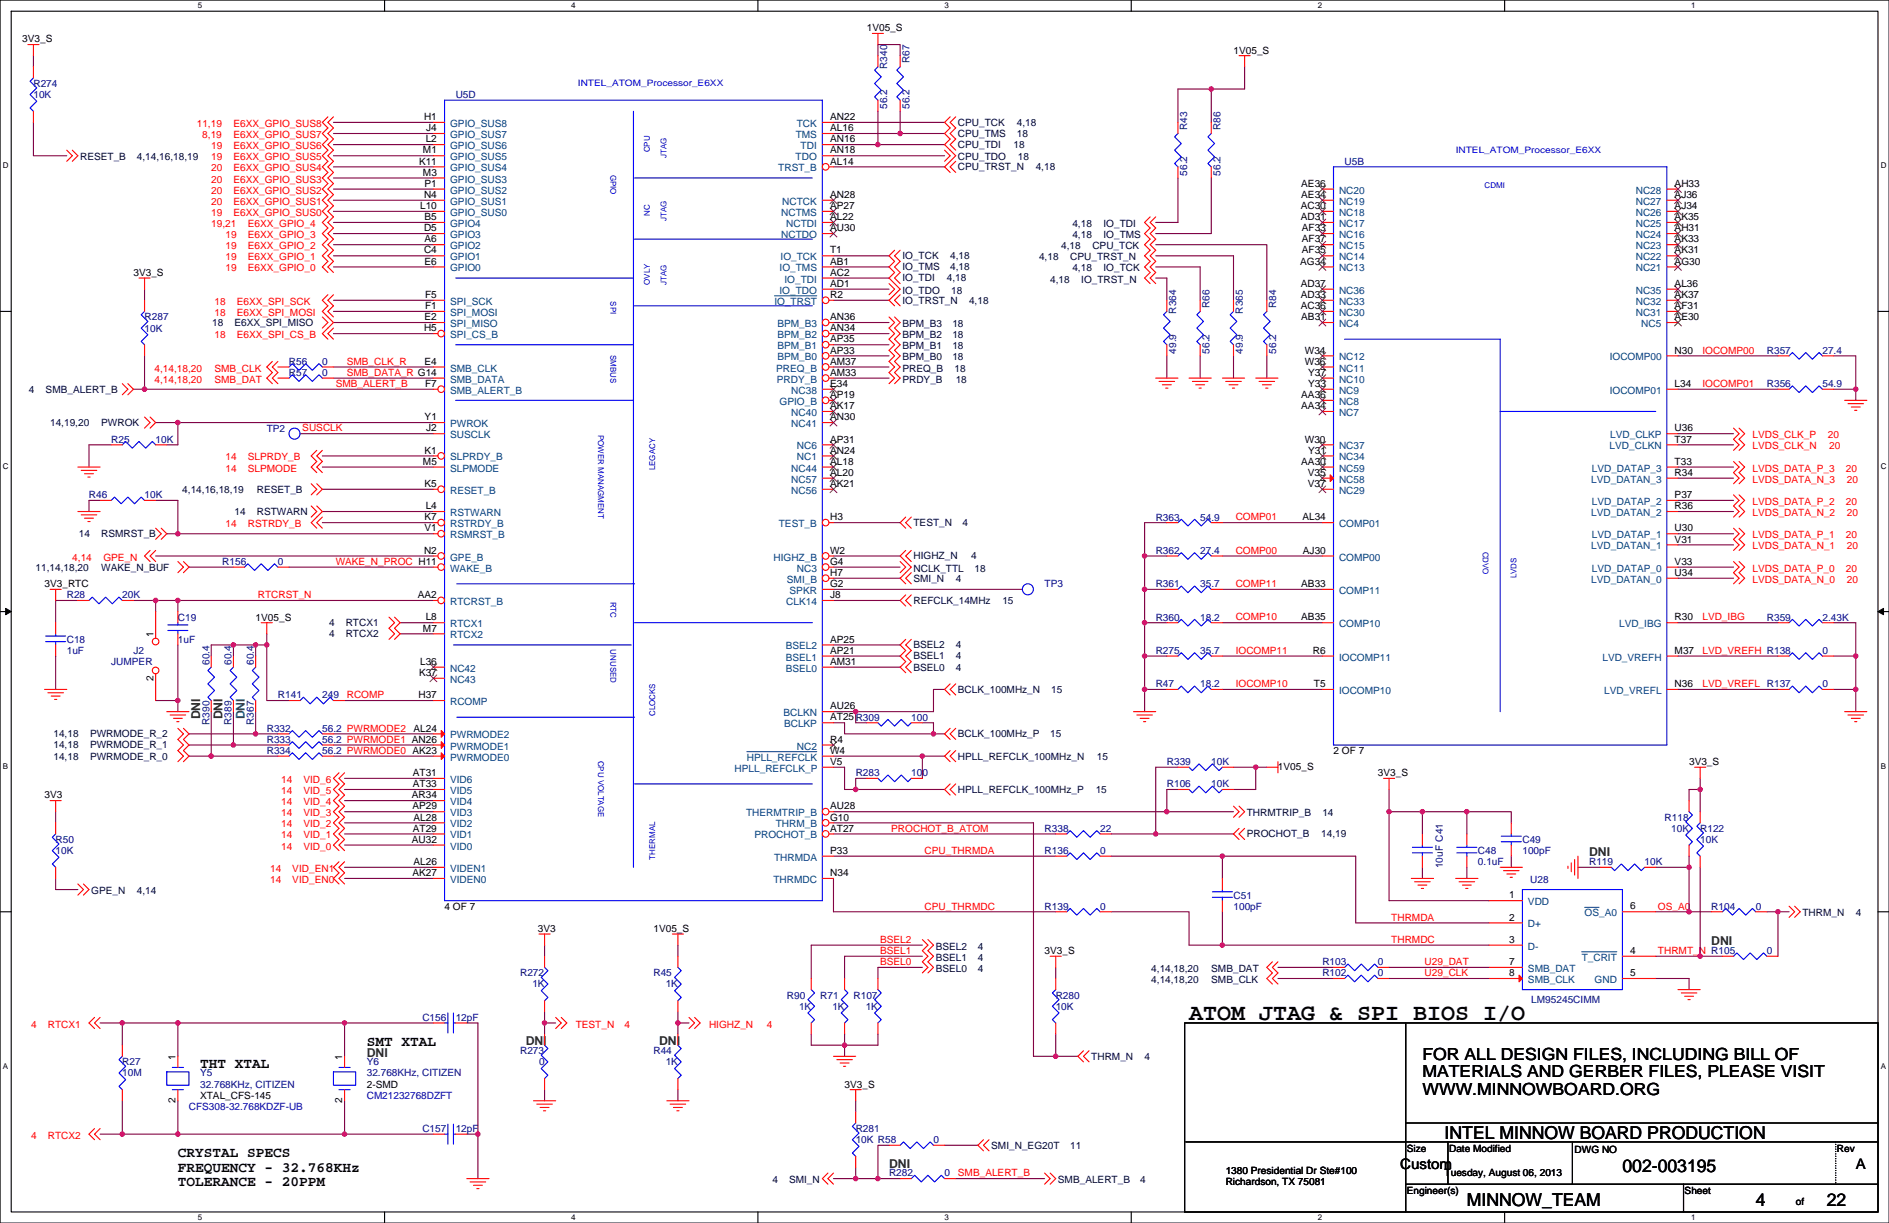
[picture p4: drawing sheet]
<svg xmlns="http://www.w3.org/2000/svg" width="432mm" height="279mm" viewBox="0 0 432 279" stroke-linecap="round" stroke-linejoin="round" font-family="sans-serif">
<defs><g id="words">
<text font-size="5.3" x="271.8" y="233.1">ATOM JTAG &amp; SPI BIOS I/O</text>
<g font-size="4.1">
<text x="330.2" y="260.2">INTEL MINNOW BOARD PRODUCTION</text>
<text x="370.9" y="267.8">002-003195</text>
<text x="335.3" y="275.4">MINNOW_TEAM</text>
<text x="401.3" y="275.4">4</text>
<text x="417.6" y="275.4">22</text>
</g>
<g font-size="3.8">
<text x="325.1" y="242.2">FOR ALL DESIGN FILES, INCLUDING BILL OF</text>
<text x="325.1" y="246.1">MATERIALS AND GERBER FILES, PLEASE VISIT</text>
<text x="325.1" y="250.1">WWW.MINNOWBOARD.ORG</text>
</g>
<g font-size="3.3">
<text x="83.8" y="239">SMT XTAL</text>
<text x="45.7" y="244.1">THT XTAL</text>
<text x="40.7" y="264.4">CRYSTAL SPECS</text>
<text x="40.7" y="267.7">FREQUENCY - 32.768KHz</text>
<text x="320.1" y="267.1">Custom</text>
<text x="424.2" y="267.1">A</text>
<text x="40.7" y="271">TOLERANCE - 20PPM</text>
</g>
<g font-size="2.8" fill="#008000">
<text x="45.8" y="164.4" transform="rotate(-90 45.8 164.4)">DNI</text>
<text x="50.9" y="164.4" transform="rotate(-90 50.9 164.4)">DNI</text>
<text x="363.2" y="195.6">DNI</text>
<text x="391.2" y="216">DNI</text>
<text x="120.2" y="238.8">DNI</text>
<text x="150.6" y="238.8">DNI</text>
<text x="83.8" y="241.4">DNI</text>
<text x="203.2" y="266.8">DNI</text>
</g>
<text font-size="2.8" fill="#008040" x="55.9" y="164.4" transform="rotate(-90 55.9 164.4)">DNI</text>
<g font-size="2.3">
<text x="5.1" y="9.7">3V3_S</text>
<text x="198.1" y="7.2">1V05_S</text>
<text x="282" y="12.2">1V05_S</text>
<text x="96.9" y="27.4">H1</text>
<text x="97.4" y="30">J4</text>
<text x="189.8" y="30">AL16</text>
<text x="189.8" y="27.4">AN22</text>
<text x="96.7" y="35.1">M1</text>
<text x="97.3" y="32.5">L2</text>
<text x="189.8" y="32.5">AN16</text>
<text x="189.8" y="35.1">AN18</text>
<text x="95.8" y="37.6">K11</text>
<text x="96.7" y="40.1">M3</text>
<text x="189.8" y="37.6">AL14</text>
<text x="96" y="47.8">L10</text>
<text x="96.9" y="45.2">N4</text>
<text x="97" y="42.7">P1</text>
<text x="189.8" y="47.8">AP27</text>
<text x="189.8" y="45.2">AN28</text>
<text x="297.3" y="47.8">AC30</text>
<text x="297.5" y="45.2">AE34</text>
<text x="297.5" y="42.7">AE36</text>
<text x="382.8" y="42.7">AH33</text>
<text x="382.8" y="47.8">AJ34</text>
<text x="382.8" y="45.2">AJ36</text>
<text x="96.9" y="52.8">D5</text>
<text x="97" y="50.3">B5</text>
<text x="189.8" y="50.3">AL22</text>
<text x="189.8" y="52.8">AU30</text>
<text x="297.3" y="50.3">AD31</text>
<text x="297.6" y="52.8">AF33</text>
<text x="382.8" y="52.8">AH31</text>
<text x="382.8" y="50.3">AK35</text>
<text x="96.9" y="57.9">C4</text>
<text x="97" y="55.4">A6</text>
<text x="189.8" y="57.9">T1</text>
<text x="297.6" y="55.4">AF37</text>
<text x="297.6" y="57.9">AF35</text>
<text x="382.8" y="57.9">AK31</text>
<text x="382.8" y="55.4">AK33</text>
<text x="30.5" y="63">3V3_S</text>
<text x="97" y="60.5">E6</text>
<text x="189.8" y="63">AC2</text>
<text x="189.8" y="65.5">AD1</text>
<text x="189.8" y="60.5">AB1</text>
<text x="297.2" y="60.5">AG34</text>
<text x="297.3" y="65.5">AD37</text>
<text x="382.8" y="60.5">AG30</text>
<text x="382.8" y="65.5">AL36</text>
<text x="97.2" y="70.6">F1</text>
<text x="97.2" y="68.1">F5</text>
<text x="189.8" y="68.1">R2</text>
<text x="297.3" y="68.1">AD33</text>
<text x="297.3" y="70.6">AC36</text>
<text x="382.8" y="70.6">AF31</text>
<text x="382.8" y="68.1">AK37</text>
<text x="96.9" y="75.7">H5</text>
<text x="97" y="73.2">E2</text>
<text x="189.8" y="73.2">AN36</text>
<text x="189.8" y="75.7">AN34</text>
<text x="297.5" y="73.2">AB31</text>
<text x="382.8" y="73.2">AE30</text>
<text x="97" y="83.3">E4</text>
<text x="189.8" y="83.3">AM37</text>
<text x="189.8" y="80.8">AP33</text>
<text x="189.8" y="78.2">AP35</text>
<text x="298.3" y="83.3">W36</text>
<text x="298.3" y="80.8">W34</text>
<text x="382.8" y="80.8">N30</text>
<text x="97.2" y="88.4">F7</text>
<text x="189.8" y="85.9">AM33</text>
<text x="189.8" y="88.4">E34</text>
<text x="299" y="88.4">Y33</text>
<text x="299" y="85.9">Y37</text>
<text x="382.8" y="88.4">L34</text>
<text x="189.8" y="90.9">AP19</text>
<text x="189.8" y="93.5">AK17</text>
<text x="297.5" y="90.9">AA36</text>
<text x="297.5" y="93.5">AA34</text>
<text x="97.1" y="96">Y1</text>
<text x="97.4" y="98.6">J2</text>
<text x="189.8" y="101.1">AP31</text>
<text x="189.8" y="96">AN30</text>
<text x="298.3" y="101.1">W30</text>
<text x="382.8" y="101.1">T37</text>
<text x="382.8" y="98.6">U36</text>
<text x="96.7" y="106.2">M5</text>
<text x="97" y="103.6">K1</text>
<text x="189.8" y="103.6">AN24</text>
<text x="189.8" y="106.2">AL18</text>
<text x="297.5" y="106.2">AA30</text>
<text x="299" y="103.6">Y31</text>
<text x="382.8" y="106.2">T33</text>
<text x="97" y="111.3">K5</text>
<text x="189.8" y="111.3">AK21</text>
<text x="189.8" y="108.7">AL20</text>
<text x="299" y="108.7">V35</text>
<text x="299" y="111.3">V37</text>
<text x="382.8" y="113.8">P37</text>
<text x="382.8" y="108.7">R34</text>
<text x="97" y="118.9">K7</text>
<text x="97.3" y="116.3">L4</text>
<text x="189.8" y="118.9">H3</text>
<text x="297.7" y="118.9">AL34</text>
<text x="382.8" y="116.3">R36</text>
<text x="97" y="121.4">V1</text>
<text x="382.8" y="121.4">U30</text>
<text x="382.8" y="124">V31</text>
<text x="96.9" y="126.5">N2</text>
<text x="189.8" y="126.5">W2</text>
<text x="189.8" y="129">G4</text>
<text x="189.8" y="131.6">H7</text>
<text x="297.8" y="126.5">AJ30</text>
<text x="382.8" y="129">V33</text>
<text x="382.8" y="131.6">U34</text>
<text x="10.2" y="134.2">3V3_RTC</text>
<text x="95.5" y="136.7">AA2</text>
<text x="189.8" y="136.7">J8</text>
<text x="189.8" y="134.1">G2</text>
<text x="297.5" y="134.1">AB33</text>
<text x="58.4" y="141.8">1V05_S</text>
<text x="97.3" y="141.7">L8</text>
<text x="297.5" y="141.7">AB35</text>
<text x="382.8" y="141.7">R30</text>
<text x="35.1" y="145.6" transform="rotate(-90 35.1 145.6)">1</text>
<text x="96.7" y="144.3">M7</text>
<text x="189.8" y="146.8">AP25</text>
<text x="189.8" y="149.4">AP21</text>
<text x="300.1" y="149.4">R6</text>
<text x="382.8" y="149.4">M37</text>
<text x="35.1" y="155.5" transform="rotate(-90 35.1 155.5)">2</text>
<text x="95.8" y="154.4">K37</text>
<text x="96" y="151.9">L36</text>
<text x="189.8" y="151.9">AM31</text>
<text x="95.7" y="159.5">H37</text>
<text x="300.4" y="157">T5</text>
<text x="382.8" y="157">N36</text>
<text x="94.5" y="167.1">AL24</text>
<text x="189.8" y="162.1">AU26</text>
<text x="189.8" y="164.6">AT25</text>
<text x="189.8" y="172.2">W4</text>
<text x="189.8" y="169.7">R4</text>
<text x="304.8" y="172.3">2 OF 7</text>
<text x="94.4" y="177.3">AT31</text>
<text x="94.4" y="179.8">AT33</text>
<text x="189.8" y="174.8">V5</text>
<text x="292.1" y="175.8">1V05_S</text>
<text x="315" y="177.3">3V3_S</text>
<text x="386.1" y="174.8">3V3_S</text>
<text x="10.2" y="182.4">3V3</text>
<text x="94.1" y="182.4">AR34</text>
<text x="94.3" y="184.9">AP29</text>
<text x="189.8" y="184.9">AU28</text>
<text x="94.4" y="190">AT29</text>
<text x="94.5" y="187.5">AL28</text>
<text x="189.8" y="187.5">G10</text>
<text x="189.8" y="190">AT27</text>
<text x="94.1" y="192.5">AU32</text>
<text x="94.5" y="197.6">AL26</text>
<text x="189.8" y="195.1">P33</text>
<text x="94.3" y="200.2">AK27</text>
<text x="189.8" y="200.2">N34</text>
<text x="101.6" y="207.8">4 OF 7</text>
<text x="345" y="205.2">1</text>
<text x="372.6" y="207.8">6</text>
<text x="123" y="212.9">3V3</text>
<text x="149.4" y="212.9">1V05_S</text>
<text x="345" y="210.3">2</text>
<text x="345" y="215.4">3</text>
<text x="238.8" y="218">3V3_S</text>
<text x="345" y="220.5">7</text>
<text x="372.6" y="217.9">4</text>
<text x="345" y="223">8</text>
<text x="372.6" y="223">5</text>
<text x="40.1" y="242.1" transform="rotate(-90 40.1 242.1)">1</text>
<text x="78.2" y="242.1" transform="rotate(-90 78.2 242.1)">1</text>
<text x="45.7" y="251">XTAL_CFS-145</text>
<text x="83.8" y="248.5">2-SMD</text>
<text x="193.1" y="248.5">3V3_S</text>
<text x="40.1" y="252" transform="rotate(-90 40.1 252)">2</text>
<text x="78.2" y="252" transform="rotate(-90 78.2 252)">2</text>
<text x="321.6" y="263.2">Size</text>
<text x="331.2" y="263.2">Date Modified</text>
<text x="359.9" y="263.4">DWG NO</text>
<text x="419.9" y="263.2">Rev</text>
<text x="280.2" y="268.3">1380 Presidential Dr Ste#100</text>
<text x="330.2" y="268.8">Tuesday, August 06, 2013</text>
<text x="280.2" y="270.6">Richardson, TX 75081</text>
<text x="321.6" y="272.8">Engineer(s)</text>
<text x="385.1" y="272.8">Sheet</text>
<text x="410.5" y="275.4">of</text>
</g>
<g font-size="2.3" fill="#000080">
<text x="202.8" y="15.8" transform="rotate(-90 202.8 15.8)">R340</text>
<text x="207.9" y="14.5" transform="rotate(-90 207.9 14.5)">R67</text>
<text x="7.6" y="19.9">R274</text>
<text x="7.6" y="22.4">10K</text>
<text x="104.2" y="22.4">U5D</text>
<text x="202.8" y="24.9" transform="rotate(-90 202.8 24.9)">56.2</text>
<text x="207.9" y="24.9" transform="rotate(-90 207.9 24.9)">56.2</text>
<text x="271.4" y="29.7" transform="rotate(-90 271.4 29.7)">R43</text>
<text x="279" y="29.7" transform="rotate(-90 279 29.7)">R86</text>
<text x="271.4" y="40.2" transform="rotate(-90 271.4 40.2)">56.2</text>
<text x="279" y="40.2" transform="rotate(-90 279 40.2)">56.2</text>
<text x="307.4" y="37.6">U5B</text>
<text x="268.8" y="71.6" transform="rotate(-90 268.8 71.6)">R364</text>
<text x="276.5" y="70.4" transform="rotate(-90 276.5 70.4)">R66</text>
<text x="284.1" y="71.6" transform="rotate(-90 284.1 71.6)">R365</text>
<text x="291.7" y="70.4" transform="rotate(-90 291.7 70.4)">R84</text>
<text x="33" y="73.2">R287</text>
<text x="33" y="75.7">10K</text>
<text x="66.1" y="83.4">R56</text>
<text x="73.7" y="83.4">0</text>
<text x="268.8" y="80.8" transform="rotate(-90 268.8 80.8)">49.9</text>
<text x="276.5" y="80.8" transform="rotate(-90 276.5 80.8)">56.2</text>
<text x="284.1" y="80.8" transform="rotate(-90 284.1 80.8)">49.9</text>
<text x="291.7" y="80.8" transform="rotate(-90 291.7 80.8)">56.2</text>
<text x="403.9" y="80.8">R357</text>
<text x="416.6" y="80.8">27.4</text>
<text x="66.1" y="85.9">R57</text>
<text x="73.7" y="85.9">0</text>
<text x="403.9" y="88.4">R356</text>
<text x="416.6" y="88.4">54.9</text>
<text x="25.4" y="101.1">R25</text>
<text x="35.6" y="101.1">10K</text>
<text x="61" y="98.6">TP2</text>
<text x="20.3" y="113.8">R46</text>
<text x="33" y="113.8">10K</text>
<text x="264.2" y="118.9">R363</text>
<text x="274.3" y="118.9">54.9</text>
<text x="50.8" y="129.1">R156</text>
<text x="63.5" y="129.1">0</text>
<text x="264.2" y="126.5">R362</text>
<text x="274.3" y="126.5">27.4</text>
<text x="15.3" y="136.7">R28</text>
<text x="28" y="136.7">20K</text>
<text x="238.8" y="134.2">TP3</text>
<text x="264.2" y="134.2">R361</text>
<text x="274.3" y="134.2">35.7</text>
<text x="40.7" y="141.8">C19</text>
<text x="264.2" y="141.8">R360</text>
<text x="274.3" y="141.8">18.2</text>
<text x="403.9" y="141.8">R359</text>
<text x="416.6" y="141.8">2.43K</text>
<text x="15.3" y="146.9">C18</text>
<text x="15.3" y="149.4">1uF</text>
<text x="30.5" y="149.4">J2</text>
<text x="40.7" y="146.9">1uF</text>
<text x="264.2" y="149.4">R275</text>
<text x="274.3" y="149.4">35.7</text>
<text x="416.6" y="149.4">0</text>
<text x="25.4" y="151.9">JUMPER</text>
<text x="47.9" y="151.9" transform="rotate(-90 47.9 151.9)">60.4</text>
<text x="52.9" y="151.9" transform="rotate(-90 52.9 151.9)">60.4</text>
<text x="58" y="151.9" transform="rotate(-90 58 151.9)">60.4</text>
<text x="63.5" y="159.6">R141</text>
<text x="73.7" y="159.6">249</text>
<text x="264.2" y="157">R47</text>
<text x="274.3" y="157">18.2</text>
<text x="416.6" y="157">0</text>
<text x="47.9" y="165.6" transform="rotate(-90 47.9 165.6)">R390</text>
<text x="52.9" y="165.6" transform="rotate(-90 52.9 165.6)">R389</text>
<text x="58" y="165.6" transform="rotate(-90 58 165.6)">R367</text>
<text x="61" y="167.2">R332</text>
<text x="73.7" y="167.2">56.2 PWRMODE2</text>
<text x="195.6" y="164.6">R309</text>
<text x="208.3" y="164.6">100</text>
<text x="61" y="169.7">R333</text>
<text x="61" y="172.3">R334</text>
<text x="73.7" y="169.7">56.2 PWRMODE1 AN26</text>
<text x="73.7" y="172.3">56.2 PWRMODE0 AK23</text>
<text x="195.6" y="177.3">R283</text>
<text x="208.3" y="177.3">100</text>
<text x="266.7" y="174.8">R339</text>
<text x="266.7" y="179.9">R106</text>
<text x="276.9" y="174.8">10K</text>
<text x="276.9" y="179.9">10K</text>
<text x="238.8" y="190">R338</text>
<text x="251.5" y="190">22</text>
<text x="380.5" y="187.5">R118</text>
<text x="382" y="190">10K</text>
<text x="388.6" y="190">R122</text>
<text x="12.7" y="192.6">R50</text>
<text x="12.7" y="195.1">10K</text>
<text x="238.8" y="195.1">R136</text>
<text x="251.5" y="195.1">0</text>
<text x="337.8" y="195.1">C48</text>
<text x="337.8" y="197.7">0.1uF</text>
<text x="348" y="192.6">C49</text>
<text x="348" y="195.1">100pF</text>
<text x="363.2" y="197.7">R119</text>
<text x="375.9" y="197.7">10K</text>
<text x="388.6" y="192.6">10K</text>
<text x="329.8" y="198.4" transform="rotate(-90 329.8 198.4)">10uF C41</text>
<text x="349.8" y="201.7">U28</text>
<text x="238.8" y="207.8">R139</text>
<text x="251.5" y="207.8">0</text>
<text x="282" y="205.3">C51</text>
<text x="282" y="207.8">100pF</text>
<text x="391.2" y="207.8">R104</text>
<text x="401.3" y="207.8">0</text>
<text x="302.3" y="220.5">R103</text>
<text x="315" y="220.5">0</text>
<text x="403.9" y="218">0</text>
<text x="118.9" y="223.1">R272</text>
<text x="121.7" y="225.6">1K</text>
<text x="149.4" y="223.1">R45</text>
<text x="152.2" y="225.6">1K</text>
<text x="302.3" y="223.1">R102</text>
<text x="315" y="223.1">0</text>
<text x="96.5" y="233.2">C156</text>
<text x="104.2" y="233.2">12pF</text>
<text x="179.9" y="228.1">R90</text>
<text x="182.6" y="230.7">1K</text>
<text x="187.5" y="228.1">R71</text>
<text x="190.3" y="230.7">1K</text>
<text x="195.1" y="228.1">R107</text>
<text x="197.9" y="230.7">1K</text>
<text x="241.3" y="228.1">R280</text>
<text x="241.3" y="230.7">10K</text>
<text x="350" y="229.2">LM95245CIMM</text>
<text x="28" y="243.4">R27</text>
<text x="28" y="245.9">10M</text>
<text x="45.7" y="245.9">Y5</text>
<text x="83.8" y="243.4">Y6</text>
<text x="83.8" y="245.9">32.768KHz, CITIZEN</text>
<text x="118.9" y="240.8">R273</text>
<text x="123.2" y="243.4">0</text>
<text x="149.4" y="240.8">R44</text>
<text x="152.2" y="243.4">1K</text>
<text x="45.7" y="248.5">32.768KHz, CITIZEN</text>
<text x="96.5" y="258.6">C157</text>
<text x="104.2" y="258.6">12pF</text>
<text x="195.6" y="258.6">R281</text>
<text x="195.6" y="261.2">10K R58</text>
<text x="213.4" y="261.2">0</text>
<text x="203.2" y="268.8">R282</text>
<text x="215.9" y="268.8">0</text>
</g>
<g font-size="2.3" fill="#f00">
<text x="45" y="29">11,19</text>
<text x="53.4" y="29">E6XX_GPIO_SUS8</text>
<text x="46.2" y="31.5">8,19</text>
<text x="48.3" y="34.1">19</text>
<text x="53.4" y="31.5">E6XX_GPIO_SUS7</text>
<text x="53.4" y="34.1">E6XX_GPIO_SUS6</text>
<text x="48.3" y="36.6">19</text>
<text x="48.3" y="39.2">20</text>
<text x="48.3" y="41.7">20</text>
<text x="53.4" y="36.6">E6XX_GPIO_SUS5</text>
<text x="53.4" y="39.2">E6XX_GPIO_SUS4</text>
<text x="53.4" y="41.7">E6XX_GPIO_SUS3</text>
<text x="48.3" y="44.2">20</text>
<text x="48.3" y="46.8">20</text>
<text x="53.4" y="44.2">E6XX_GPIO_SUS2</text>
<text x="53.4" y="46.8">E6XX_GPIO_SUS1</text>
<text x="48.3" y="49.3">19</text>
<text x="48.3" y="51.9">19,21</text>
<text x="53.4" y="49.3">E6XX_GPIO_SUS0</text>
<text x="56.7" y="51.9">E6XX_GPIO_4</text>
<text x="51.6" y="54.4">19</text>
<text x="51.6" y="56.9">19</text>
<text x="51.6" y="59.5">19</text>
<text x="56.7" y="54.4">E6XX_GPIO_3</text>
<text x="56.7" y="56.9">E6XX_GPIO_2</text>
<text x="56.7" y="59.5">E6XX_GPIO_1</text>
<text x="51.6" y="62">19</text>
<text x="56.7" y="62">E6XX_GPIO_0</text>
<text x="49" y="69.6">18</text>
<text x="54.1" y="69.6">E6XX_SPI_SCK</text>
<text x="49" y="72.2">18</text>
<text x="49" y="77.3">18</text>
<text x="54.1" y="72.2">E6XX_SPI_MOSI</text>
<text x="54.1" y="77.3">E6XX_SPI_CS_B</text>
<text x="79.3" y="83.3">SMB_CLK_R</text>
<text x="389.1" y="80.8">IOCOMP00</text>
<text x="35.3" y="84.9">4,14,18,20</text>
<text x="35.3" y="87.4">4,14,18,20</text>
<text x="49" y="84.9">SMB_CLK</text>
<text x="49" y="87.4">SMB_DAT</text>
<text x="76.7" y="88.4">SMB_ALERT_B</text>
<text x="79.3" y="85.9">SMB_DATA_R G14</text>
<text x="389.1" y="88.4">IOCOMP01</text>
<text x="69.1" y="98.6">SUSCLK</text>
<text x="400.6" y="100.1">LVDS_CLK_P</text>
<text x="417.8" y="100.1">20</text>
<text x="51.6" y="105.2">14</text>
<text x="51.6" y="107.7">14</text>
<text x="56.7" y="105.2">SLPRDY_B</text>
<text x="56.7" y="107.7">SLPMODE</text>
<text x="400.6" y="102.7">LVDS_CLK_N</text>
<text x="400.6" y="107.7">LVDS_DATA_P_3</text>
<text x="418.1" y="102.7">20</text>
<text x="421.9" y="107.7">20</text>
<text x="400.6" y="110.3">LVDS_DATA_N_3</text>
<text x="422.2" y="110.3">20</text>
<text x="282.5" y="118.9">COMP01</text>
<text x="400.6" y="115.4">LVDS_DATA_P_2</text>
<text x="400.6" y="117.9">LVDS_DATA_N_2</text>
<text x="421.9" y="115.4">20</text>
<text x="422.2" y="117.9">20</text>
<text x="51.6" y="120.4">14</text>
<text x="56.7" y="120.4">RSTRDY_B</text>
<text x="400.6" y="123">LVDS_DATA_P_1</text>
<text x="400.6" y="125.5">LVDS_DATA_N_1</text>
<text x="421.9" y="123">20</text>
<text x="422.2" y="125.5">20</text>
<text x="16.5" y="128.1">4,14</text>
<text x="23.6" y="128.1">GPE_N</text>
<text x="76.7" y="129.1">WAKE_N_PROC H11</text>
<text x="282.5" y="126.5">COMP00</text>
<text x="400.6" y="130.6">LVDS_DATA_P_0</text>
<text x="421.9" y="130.6">20</text>
<text x="58.9" y="136.7">RTCRST_N</text>
<text x="282.5" y="134.1">COMP11</text>
<text x="400.6" y="133.1">LVDS_DATA_N_0</text>
<text x="422.2" y="133.1">20</text>
<text x="282.5" y="141.8">COMP10</text>
<text x="389.1" y="141.8">LVD_IBG</text>
<text x="282.5" y="149.4">IOCOMP11</text>
<text x="389.1" y="149.4">LVD_VREFH R138</text>
<text x="79.3" y="159.5">RCOMP</text>
<text x="282.5" y="157">IOCOMP10</text>
<text x="389.1" y="157">LVD_VREFL R137</text>
<text x="64.3" y="178.9">14</text>
<text x="69.4" y="178.9">VID_6</text>
<text x="64.3" y="181.4">14</text>
<text x="64.3" y="183.9">14</text>
<text x="69.4" y="181.4">VID_5</text>
<text x="69.4" y="183.9">VID_4</text>
<text x="64.3" y="186.5">14</text>
<text x="64.3" y="189">14</text>
<text x="64.3" y="191.6">14</text>
<text x="69.4" y="186.5">VID_3</text>
<text x="69.4" y="189">VID_2</text>
<text x="69.4" y="191.6">VID_1</text>
<text x="203.7" y="190">PROCHOT_B_ATOM</text>
<text x="64.3" y="194.1">14</text>
<text x="69.4" y="194.1">VID_0</text>
<text x="211.3" y="195.1">CPU_THRMDA</text>
<text x="61.7" y="199.2">14</text>
<text x="61.7" y="201.7">14</text>
<text x="66.8" y="199.2">VID_EN1</text>
<text x="66.8" y="201.7">VID_EN0</text>
<text x="211.3" y="207.8">CPU_THRMDC</text>
<text x="379" y="207.8">OS_A0</text>
<text x="201.2" y="215.4">BSEL2</text>
<text x="318" y="210.3">THRMDA</text>
<text x="318" y="215.4">THRMDC</text>
<text x="201.2" y="218">BSEL1</text>
<text x="201.2" y="220.5">BSEL0</text>
<text x="325.6" y="220.5">U29_DAT</text>
<text x="379" y="218">THRMT_N R105</text>
<text x="325.6" y="223">U29_CLK</text>
<text x="7.1" y="234.7">4</text>
<text x="10.9" y="234.7">RTCX1</text>
<text x="131.6" y="234.7">TEST_N</text>
<text x="142.8" y="234.7">4</text>
<text x="162.1" y="234.7">HIGHZ_N</text>
<text x="175.3" y="234.7">4</text>
<text x="7.1" y="260.1">4</text>
<text x="10.9" y="260.1">RTCX2</text>
<text x="219" y="268.8">SMB_ALERT_B</text>
</g>
<g font-size="2.3" fill="#004080">
<text x="102.9" y="29">GPIO_SUS8</text>
<text x="182.1" y="29">TCK</text>
<text x="102.9" y="34.1">GPIO_SUS6</text>
<text x="102.9" y="31.5">GPIO_SUS7</text>
<text x="181.9" y="31.5">TMS</text>
<text x="183" y="34.1">TDI</text>
<text x="102.9" y="41.7">GPIO_SUS3</text>
<text x="102.9" y="39.2">GPIO_SUS4</text>
<text x="102.9" y="36.6">GPIO_SUS5</text>
<text x="177.9" y="39.2">TRST_B</text>
<text x="181.9" y="36.6">TDO</text>
<text x="102.9" y="44.2">GPIO_SUS2</text>
<text x="102.9" y="46.8">GPIO_SUS1</text>
<text x="178.8" y="46.8">NCTCK</text>
<text x="306.1" y="46.8">NC19</text>
<text x="306.1" y="44.2">NC20</text>
<text x="373.9" y="44.2">NC28</text>
<text x="373.9" y="46.8">NC27</text>
<text x="102.9" y="51.9">GPIO4</text>
<text x="102.9" y="49.3">GPIO_SUS0</text>
<text x="178.6" y="49.3">NCTMS</text>
<text x="179.7" y="51.9">NCTDI</text>
<text x="306.1" y="51.9">NC17</text>
<text x="306.1" y="49.3">NC18</text>
<text x="373.9" y="51.9">NC25</text>
<text x="373.9" y="49.3">NC26</text>
<text x="102.9" y="54.4">GPIO3</text>
<text x="102.9" y="56.9">GPIO2</text>
<text x="102.9" y="59.5">GPIO1</text>
<text x="178.4" y="59.5">IO_TCK</text>
<text x="178.6" y="54.4">NCTDO</text>
<text x="306.1" y="56.9">NC15</text>
<text x="306.1" y="54.4">NC16</text>
<text x="306.1" y="59.5">NC14</text>
<text x="373.9" y="59.5">NC22</text>
<text x="373.9" y="56.9">NC23</text>
<text x="373.9" y="54.4">NC24</text>
<text x="102.9" y="62">GPIO0</text>
<text x="178.2" y="62">IO_TMS</text>
<text x="179.3" y="64.6">IO_TDI</text>
<text x="306.1" y="62">NC13</text>
<text x="373.9" y="62">NC21</text>
<text x="102.9" y="69.6">SPI_SCK</text>
<text x="177" y="69.6">IO_TRST</text>
<text x="178.2" y="67.1">IO_TDO</text>
<text x="306.1" y="69.6">NC33</text>
<text x="306.1" y="67.1">NC36</text>
<text x="373.9" y="69.6">NC32</text>
<text x="373.9" y="67.1">NC35</text>
<text x="102.9" y="74.7">SPI_MISO</text>
<text x="102.9" y="72.2">SPI_MOSI</text>
<text x="102.9" y="77.3">SPI_CS_B</text>
<text x="177.7" y="74.7">BPM_B3</text>
<text x="177.7" y="77.3">BPM_B2</text>
<text x="306.1" y="74.7">NC4</text>
<text x="306.1" y="72.2">NC30</text>
<text x="373.9" y="72.2">NC31</text>
<text x="375.2" y="74.7">NC5</text>
<text x="177.7" y="82.3">BPM_B0</text>
<text x="177.7" y="79.8">BPM_B1</text>
<text x="306.1" y="82.3">NC12</text>
<text x="368" y="82.3">IOCOMP00</text>
<text x="102.9" y="84.9">SMB_CLK</text>
<text x="102.9" y="87.4">SMB_DATA</text>
<text x="102.9" y="90">SMB_ALERT_B</text>
<text x="177.4" y="84.9">PREQ_B</text>
<text x="177.6" y="87.4">PRDY_B</text>
<text x="180.9" y="90">NC38</text>
<text x="306.1" y="90">NC9</text>
<text x="306.1" y="84.9">NC11</text>
<text x="306.1" y="87.4">NC10</text>
<text x="368" y="90">IOCOMP01</text>
<text x="178.2" y="92.5">GPIO_B</text>
<text x="180.9" y="95">NC40</text>
<text x="306.1" y="92.5">NC8</text>
<text x="306.1" y="95">NC7</text>
<text x="102.9" y="100.1">SUSCLK</text>
<text x="102.9" y="97.6">PWROK</text>
<text x="180.9" y="97.6">NC41</text>
<text x="368.1" y="100.1">LVD_CLKP</text>
<text x="102.9" y="107.7">SLPMODE</text>
<text x="102.9" y="105.2">SLPRDY_B</text>
<text x="180.9" y="107.7">NC44</text>
<text x="182.1" y="102.7">NC6</text>
<text x="182.1" y="105.2">NC1</text>
<text x="306.1" y="105.2">NC34</text>
<text x="306.1" y="107.7">NC59</text>
<text x="306.1" y="102.7">NC37</text>
<text x="363.9" y="107.7">LVD_DATAP_3</text>
<text x="367.9" y="102.7">LVD_CLKN</text>
<text x="102.9" y="112.8">RESET_B</text>
<text x="180.9" y="112.8">NC56</text>
<text x="180.9" y="110.3">NC57</text>
<text x="306.1" y="110.3">NC58</text>
<text x="306.1" y="112.8">NC29</text>
<text x="363.7" y="110.3">LVD_DATAN_3</text>
<text x="102.9" y="117.9">RSTWARN</text>
<text x="363.7" y="117.9">LVD_DATAN_2</text>
<text x="363.9" y="115.4">LVD_DATAP_2</text>
<text x="102.9" y="120.4">RSTRDY_B</text>
<text x="102.9" y="123">RSMRST_B</text>
<text x="178" y="120.4">TEST_B</text>
<text x="306.1" y="120.4">COMP01</text>
<text x="363.7" y="125.5">LVD_DATAN_1</text>
<text x="363.9" y="123">LVD_DATAP_1</text>
<text x="102.9" y="130.6">WAKE_B</text>
<text x="102.9" y="128.1">GPE_B</text>
<text x="176.8" y="128.1">HIGHZ_B</text>
<text x="182.1" y="130.6">NC3</text>
<text x="306.1" y="128.1">COMP00</text>
<text x="363.9" y="130.6">LVD_DATAP_0</text>
<text x="179.9" y="133.1">SMI_B</text>
<text x="180.5" y="135.7">SPKR</text>
<text x="306.1" y="135.7">COMP11</text>
<text x="363.7" y="133.1">LVD_DATAN_0</text>
<text x="102.9" y="143.3">RTCX1</text>
<text x="102.9" y="138.2">RTCRST_B</text>
<text x="179.7" y="138.2">CLK14</text>
<text x="306.1" y="143.3">COMP10</text>
<text x="370.1" y="143.3">LVD_IBG</text>
<text x="102.9" y="145.8">RTCX2</text>
<text x="179.6" y="148.4">BSEL2</text>
<text x="102.9" y="156">NC43</text>
<text x="102.9" y="153.5">NC42</text>
<text x="179.6" y="150.9">BSEL1</text>
<text x="179.6" y="153.5">BSEL0</text>
<text x="306.1" y="150.9">IOCOMP11</text>
<text x="366.3" y="150.9">LVD_VREFH</text>
<text x="102.9" y="161.1">RCOMP</text>
<text x="306.1" y="158.5">IOCOMP10</text>
<text x="366.7" y="158.5">LVD_VREFL</text>
<text x="179.1" y="163.6">BCLKN</text>
<text x="179.2" y="166.2">BCLKP</text>
<text x="102.9" y="173.8">PWRMODE0</text>
<text x="102.9" y="171.2">PWRMODE1</text>
<text x="102.9" y="168.7">PWRMODE2</text>
<text x="170.7" y="173.8">HPLL_REFCLK</text>
<text x="182.1" y="171.2">NC2</text>
<text x="102.9" y="178.9">VID6</text>
<text x="167.9" y="176.3">HPLL_REFCLK_P</text>
<text x="102.9" y="181.4">VID5</text>
<text x="102.9" y="183.9">VID4</text>
<text x="102.9" y="186.5">VID3</text>
<text x="102.9" y="189">VID2</text>
<text x="102.9" y="191.6">VID1</text>
<text x="170.6" y="186.5">THERMTRIP_B</text>
<text x="172.5" y="191.6">PROCHOT_B</text>
<text x="177.3" y="189">THRM_B</text>
<text x="102.9" y="194.1">VID0</text>
<text x="176.9" y="196.6">THRMDA</text>
<text x="102.9" y="201.7">VIDEN0</text>
<text x="102.9" y="199.2">VIDEN1</text>
<text x="176.8" y="201.7">THRMDC</text>
<text x="349.3" y="206.8">VDD</text>
<text x="362.2" y="209.3">OS_A0</text>
<text x="349.3" y="211.9">D+</text>
<text x="349.3" y="217">D-</text>
<text x="361.5" y="219.5">T_CRIT</text>
<text x="349.3" y="224.6">SMB_CLK</text>
<text x="349.3" y="222">SMB_DAT</text>
<text x="364.5" y="224.6">GND</text>
</g>
<g font-size="2.3" fill="#000040">
<text x="219" y="28.7">CPU_TCK</text>
<text x="232.4" y="28.7">4,18</text>
<text x="219" y="31.3">CPU_TMS</text>
<text x="219" y="33.8">CPU_TDI</text>
<text x="231.7" y="33.8">18</text>
<text x="232.4" y="31.3">18</text>
<text x="18.3" y="36.6">RESET_B</text>
<text x="31.3" y="36.6">4,14,16,18,19</text>
<text x="219" y="36.6">CPU_TDO</text>
<text x="219" y="38.9">CPU_TRST_N</text>
<text x="232.7" y="36.6">18</text>
<text x="236.7" y="38.9">4,18</text>
<text x="245.1" y="51.9">4,18</text>
<text x="252.2" y="51.9">IO_TDI</text>
<text x="206.3" y="59.2">IO_TCK</text>
<text x="217.2" y="59.2">4,18</text>
<text x="237.5" y="59.5">4,18</text>
<text x="242.6" y="56.9">4,18</text>
<text x="244.6" y="59.5">CPU_TRST_N</text>
<text x="245.1" y="54.4">4,18</text>
<text x="249.7" y="56.9">CPU_TCK</text>
<text x="252.2" y="54.4">IO_TMS</text>
<text x="206.3" y="61.8">IO_TMS</text>
<text x="206.3" y="64.3">IO_TDI</text>
<text x="216.4" y="64.3">4,18</text>
<text x="217.2" y="61.8">4,18</text>
<text x="240.1" y="64.6">4,18</text>
<text x="245.1" y="62">4,18</text>
<text x="247.2" y="64.6">IO_TRST_N</text>
<text x="252.2" y="62">IO_TCK</text>
<text x="206.3" y="67.1">IO_TDO</text>
<text x="206.3" y="69.4">IO_TRST_N</text>
<text x="217.4" y="67.1">18</text>
<text x="221.5" y="69.4">4,18</text>
<text x="48.5" y="74.5">18</text>
<text x="53.6" y="74.5">E6XX_SPI_MISO</text>
<text x="206.3" y="74.7">BPM_B3</text>
<text x="206.3" y="77.3">BPM_B2</text>
<text x="217.7" y="74.7">18</text>
<text x="217.7" y="77.3">18</text>
<text x="206.3" y="79.8">BPM_B1</text>
<text x="206.3" y="82.3">BPM_B0</text>
<text x="217.7" y="79.8">18</text>
<text x="217.7" y="82.3">18</text>
<text x="6.6" y="89.7">4</text>
<text x="10.4" y="89.7">SMB_ALERT_B</text>
<text x="206.3" y="84.9">PREQ_B</text>
<text x="206.3" y="87.4">PRDY_B</text>
<text x="218.2" y="84.9">18</text>
<text x="218.5" y="87.4">18</text>
<text x="11.5" y="97.3">14,19,20</text>
<text x="23.1" y="97.3">PWROK</text>
<text x="41.7" y="112.6">4,14,16,18,19</text>
<text x="58.7" y="112.6">RESET_B</text>
<text x="53.6" y="117.6">14</text>
<text x="58.7" y="117.6">RSTWARN</text>
<text x="18.1" y="122.7">14</text>
<text x="23.1" y="122.7">RSMRST_B</text>
<text x="208.8" y="120.2">TEST_N</text>
<text x="220" y="120.2">4</text>
<text x="8.1" y="130.3">11,14,18,20</text>
<text x="23.1" y="130.3">WAKE_N_BUF</text>
<text x="208.8" y="127.8">HIGHZ_N</text>
<text x="208.8" y="130.6">NCLK_TTL</text>
<text x="222" y="127.8">4</text>
<text x="222.8" y="130.6">18</text>
<text x="208.8" y="132.9">SMI_N</text>
<text x="208.8" y="138">REFCLK_14MHz</text>
<text x="218.5" y="132.9">4</text>
<text x="229.1" y="138">15</text>
<text x="75.2" y="143">4</text>
<text x="79" y="143">RTCX1</text>
<text x="75.2" y="145.6">4</text>
<text x="79" y="145.6">RTCX2</text>
<text x="208.8" y="148.1">BSEL2</text>
<text x="218.5" y="148.1">4</text>
<text x="208.8" y="150.7">BSEL1</text>
<text x="208.8" y="153.2">BSEL0</text>
<text x="218.5" y="150.7">4</text>
<text x="218.5" y="153.2">4</text>
<text x="219" y="158.3">BCLK_100MHz_N</text>
<text x="240.3" y="158.3">15</text>
<text x="12.2" y="168.4">14,18</text>
<text x="12.2" y="171">14,18</text>
<text x="12.2" y="173.5">14,18</text>
<text x="20.6" y="168.4">PWRMODE_R_2</text>
<text x="20.6" y="171">PWRMODE_R_1</text>
<text x="20.6" y="173.5">PWRMODE_R_0</text>
<text x="219" y="168.4">BCLK_100MHz_P</text>
<text x="219" y="173.5">HPLL_REFCLK_100MHz_N</text>
<text x="240" y="168.4">15</text>
<text x="250.7" y="173.5">15</text>
<text x="219" y="181.1">HPLL_REFCLK_100MHz_P</text>
<text x="250.5" y="181.1">15</text>
<text x="285" y="191.3">PROCHOT_B</text>
<text x="285" y="186.5">THRMTRIP_B</text>
<text x="302" y="191.3">14,19</text>
<text x="302.3" y="186.5">14</text>
<text x="20.8" y="204.3">GPE_N</text>
<text x="31.3" y="204.3">4,14</text>
<text x="412" y="209.3">THRM_N</text>
<text x="424.2" y="209.3">4</text>
<text x="213.9" y="217">BSEL2</text>
<text x="213.9" y="219.5">BSEL1</text>
<text x="223.5" y="217">4</text>
<text x="223.5" y="219.5">4</text>
<text x="213.9" y="222">BSEL0</text>
<text x="223.5" y="222">4</text>
<text x="263.2" y="222">4,14,18,20</text>
<text x="263.2" y="224.6">4,14,18,20</text>
<text x="276.9" y="222">SMB_DAT</text>
<text x="276.9" y="224.6">SMB_CLK</text>
<text x="249.4" y="242.1">THRM_N</text>
<text x="261.6" y="242.1">4</text>
<text x="226.6" y="262.4">SMI_N_EG20T</text>
<text x="244.6" y="262.4">11</text>
<text x="176.6" y="270.3">4</text>
<text x="180.4" y="270.3">SMI_N</text>
<text x="241.8" y="270.3">SMB_ALERT_B</text>
<text x="260.6" y="270.3">4</text>
</g>
<g font-size="2.3" fill="#0000a0">
<text x="83.8" y="251">CM21232768DZFT</text>
<text x="43.2" y="253.5">CFS308-32.768KDZF-UB</text>
</g>
<g font-size="2" fill="#00f">
<text x="132.1" y="19.6">INTEL_ATOM_Processor_E6XX</text>
<text x="332.8" y="34.9">INTEL_ATOM_Processor_E6XX</text>
</g>
<g font-size="1.8">
<text x="45.2" y="1.9">5</text>
<text x="130.6" y="1.9">4</text>
<text x="215.9" y="1.9">3</text>
<text x="301.3" y="1.9">2</text>
<text x="386.6" y="1.9">1</text>
<text x=".7" y="38.5">D</text>
<text x="429.9" y="38.5">D</text>
<text x=".7" y="107.1">C</text>
<text x="429.9" y="107.1">C</text>
<text x=".7" y="175.6">B</text>
<text x="429.9" y="175.6">B</text>
<text x=".7" y="244.2">A</text>
<text x="429.9" y="244.2">A</text>
<text x="45.2" y="278.8">5</text>
<text x="130.6" y="278.8">4</text>
<text x="215.9" y="278.8">3</text>
<text x="301.3" y="278.8">2</text>
<text x="386.6" y="278.8">1</text>
</g>
<g font-size="1.8" fill="#00f">
<text x="148.5" y="34.8" transform="rotate(-90 148.5 34.8)">CPU</text>
<text x="139.6" y="39.9" transform="rotate(90 139.6 39.9)">GPIO</text>
<text x="152.3" y="36.1" transform="rotate(-90 152.3 36.1)">JTAG</text>
<text x="339.4" y="43.1">CDMI</text>
<text x="148.5" y="49.3" transform="rotate(-90 148.5 49.3)">NC</text>
<text x="152.3" y="50.6" transform="rotate(-90 152.3 50.6)">JTAG</text>
<text x="148.5" y="65" transform="rotate(-90 148.5 65)">OVLY</text>
<text x="152.3" y="65" transform="rotate(-90 152.3 65)">JTAG</text>
<text x="139.6" y="68.9" transform="rotate(90 139.6 68.9)">SPI</text>
<text x="139.6" y="81" transform="rotate(90 139.6 81)">SMBUS</text>
<text x="136.8" y="99.3" transform="rotate(90 136.8 99.3)">POWER MANAGMENT</text>
<text x="149.8" y="107.5" transform="rotate(-90 149.8 107.5)">LEGACY</text>
<text x="338.9" y="126" transform="rotate(90 338.9 126)">CDVO</text>
<text x="139.6" y="137.4" transform="rotate(90 139.6 137.4)">RTC</text>
<text x="346.6" y="132.1" transform="rotate(-90 346.6 132.1)">LVDS</text>
<text x="139.6" y="148.4" transform="rotate(90 139.6 148.4)">UNUSED</text>
<text x="149.8" y="163.6" transform="rotate(-90 149.8 163.6)">CLOCKS</text>
<text x="136.8" y="173.8" transform="rotate(90 136.8 173.8)">CPU VOLTAGE</text>
<text x="149.8" y="196.4" transform="rotate(-90 149.8 196.4)">THERMAL</text>
</g>
</g></defs>
<path d="M0 0h431.8v279.4h-431.8zM2.6 2.6h426.7v274.3h-426.7z" fill="none" stroke="#000" stroke-width=".25"/>
<g fill="#fff">
<path d="M45.2 .3h1v2h-1z"/>
<path d="M45.2 277.1h1v2.1h-1z"/>
</g>
<path d="M87.9 0v2.6M87.9 276.9v2.5" fill="none" stroke="#000" stroke-width=".25"/>
<g fill="#fff">
<path d="M130.6 .3h1v2h-1z"/>
<path d="M130.6 277.1h1v2.1h-1z"/>
</g>
<path d="M173.2 0v2.6M173.2 276.9v2.5" fill="none" stroke="#000" stroke-width=".25"/>
<g fill="#fff">
<path d="M215.9 .3h1v2h-1z"/>
<path d="M215.9 277.1h1v2.1h-1z"/>
</g>
<path d="M258.6 0v2.6M258.6 276.9v2.5" fill="none" stroke="#000" stroke-width=".25"/>
<g fill="#fff">
<path d="M301.3 .3h1v2h-1z"/>
<path d="M301.3 277.1h1v2.1h-1z"/>
</g>
<path d="M343.9 0v2.6M343.9 276.9v2.5" fill="none" stroke="#000" stroke-width=".25"/>
<g fill="#fff">
<path d="M386.6 .3h1v2h-1z"/>
<path d="M386.6 277.1h1v2.1h-1z"/>
<path d="M.7 36.9h1.2v2h-1.2z"/>
<path d="M429.9 36.9h1.3v2h-1.3z"/>
<path d="M.7 105.4h1.2v2.1h-1.2z"/>
<path d="M429.9 105.4h1.3v2.1h-1.3z"/>
</g>
<path d="M0 71.1h2.6M429.3 71.1h2.5" fill="none" stroke="#000" stroke-width=".25"/>
<g fill="#fff">
<path d="M.7 174h1.2v2h-1.2z"/>
<path d="M429.9 174h1.2v2h-1.2z"/>
</g>
<path d="M0 139.7h2.6M429.3 139.7h2.5" fill="none" stroke="#000" stroke-width=".25"/>
<path d="M1.3 139l1.3 .7-1.3 .7zM429.3 139.7l1.3-.7v1.4z" fill="#000" stroke="#000" stroke-width=".23"/>
<g fill="#fff">
<path d="M.7 242.6h1.2v2h-1.2z"/>
<path d="M429.9 242.6h1.2v2h-1.2z"/>
</g>
<path d="M0 208.3h2.6M429.3 208.3h2.5M270.8 233.7h158.5v43.2h-158.5zM321.3 233.7v43.2M321.3 256.6h108M271 260.9h158.3M321.3 270.5h108M331 260.9v9.6M359.4 260.9v9.6M384.8 270.5v6.4" fill="none" stroke="#000" stroke-width=".25"/>
<g fill="none" stroke="#800040" stroke-width=".25">
<path d="M7.6 12.7v2.6M205.8 12.7v-2.5h-5.1v2.5M284.5 15.3v5h-7.6M7.6 28v7.6h7.7M76.2 38.1h22.9M76.2 35.6h22.9M76.2 33h22.9M76.2 30.5h22.9M76.2 28h22.9M190.5 28h25.4M190.5 30.5h15.3M190.5 33h10.2"/>
<path d="M190.5 35.6h25.4M190.5 38.1h25.4M200.7 25.4v7.6h15.2M205.8 25.4v5.1h10.1M276.9 20.3h-7.6v7.7M276.9 20.3v7.7M76.2 58.4h22.9M76.2 55.9h22.9M76.2 53.4h22.9M76.2 50.8h22.9M76.2 48.3h22.9M76.2 45.7h22.9"/>
<path d="M76.2 43.2h22.9M76.2 40.7h22.9M190.5 58.4h12.7M264.2 55.9h25.4v12.7M264.2 58.4h17.8v10.2M269.3 40.7v10.1h-5.1M276.9 40.7v12.7h-12.7M33 66.1v2.5M76.2 68.6h22.9M76.2 71.1h22.9M76.2 73.7h22.9M76.2 76.2h22.9"/>
<path d="M76.2 61h22.9M190.5 61h12.7M190.5 63.5h12.7M190.5 66.1h12.7M190.5 68.6h12.7M190.5 78.8h12.7M190.5 73.7h12.7M190.5 76.2h12.7M264.2 61h10.1v7.6M264.2 63.5h2.5v5.1M30.5 88.9h2.5M33 88.9h66.1"/>
<path d="M33 81.3v7.6M35.6 96.5h5.1v5.1h-2.6M40.7 96.5h58.4M68.6 99.1h30.5M76.2 83.8h22.9M76.2 86.4h22.9M190.5 81.3h12.7M190.5 83.8h12.7M190.5 86.4h12.7M266.7 81.3v5.1M274.3 81.3v5.1M282 81.3v5.1"/>
<path d="M289.6 81.3v5.1M383.6 81.3h22.8M383.6 88.9h22.8M383.6 99.1h12.7M419.1 81.3h5.1v7.6M419.1 88.9h5.1M424.2 88.9v2.6M22.9 114.3h-2.6v2.6M25.4 101.6h-5.1v5.1M35.6 114.3h5.1v7.6M73.7 116.9h25.4M73.7 106.7h25.4"/>
<path d="M73.7 104.2h25.4M73.7 119.4h25.4M73.7 111.8h25.4M190.5 119.4h15.3M266.7 119.4h-5.1v7.6M279.4 119.4h22.9M383.6 101.6h12.7M383.6 106.7h12.7M383.6 109.2h12.7M383.6 114.3h12.7M383.6 116.9h12.7M17.8 137.2h-5.1v5.1"/>
<path d="M30.5 137.2h5.1M35.6 127h63.5M35.6 137.2v2.5M35.6 137.2h5.1M38.1 121.9h2.6M40.7 121.9h58.4M40.7 137.2v2.5M40.7 137.2h58.4M43.2 129.6h10.2M66.1 129.6h33M190.5 129.6h15.3M190.5 134.6h43.2"/>
<path d="M190.5 137.2h15.3M190.5 127h15.3M190.5 132.1h15.3M261.6 127v7.6M261.6 134.6v7.7M261.6 127h5.1M261.6 134.6h5.1M279.4 134.6h22.9M279.4 127h22.9M383.6 121.9h12.7M383.6 124.5h12.7M383.6 129.6h12.7"/>
<path d="M383.6 132.1h12.7M12.7 149.9v7.6M40.7 147.3v12.7M53.4 147.3h-5.1v2.6M53.4 147.3v2.6M53.4 147.3h5M58.4 147.3v2.6M58.4 147.3h2.6M61 147.3v12.7h5.1M61 144.8v2.5M91.5 142.3h7.6M91.5 144.8h7.6"/>
<path d="M190.5 147.3h15.3M190.5 149.9h15.3M190.5 152.4h15.3M215.9 157.5h-2.5v5.1h-17.8M261.6 142.3v7.6M261.6 149.9v7.6M261.6 157.5v5.1M261.6 142.3h5.1M261.6 149.9h5.1M261.6 157.5h5.1M279.4 149.9h22.9M279.4 142.3h22.9"/>
<path d="M279.4 157.5h22.9M383.6 149.9h22.8M383.6 157.5h22.8M383.6 142.3h22.8M419.1 142.3h5.1v7.6M419.1 149.9h5.1M419.1 157.5h5.1M424.2 149.9v7.6M424.2 157.5v5.1M35.6 160h5.1M40.7 160v2.6M43.2 167.7h15.2"/>
<path d="M43.2 170.2h10.2M43.2 172.7h5.1M48.3 172.7h15.2M48.3 162.6v10.1M53.4 162.6v7.6M53.4 170.2h10.1M58.4 162.6v5.1h5.1M76.2 167.7h22.9M76.2 170.2h22.9M76.2 172.7h22.9M78.8 177.8h20.3M78.8 160h20.3"/>
<path d="M190.5 172.7h20.3M190.5 165.1h2.6v2.6h20.3M190.5 175.3h2.6v5.1h2.5M190.5 162.6h5.1v2.5h2.5M198.1 177.8h-2.5v2.6h20.3M210.8 172.7v5.1M210.8 165.1h2.6v2.6M210.8 172.7h5.1M213.4 167.7h2.5M269.3 175.3h-5.1v15.2M282 175.3h5M287 175.3h2.6"/>
<path d="M287 175.3v5.1h-5M388.6 177.8v2.6M12.7 185.4v2.6M78.8 180.4h20.3M78.8 182.9h20.3M78.8 185.4h20.3M78.8 188h20.3M78.8 190.5h20.3M78.8 193.1h20.3M78.8 198.1h20.3M190.5 188h45.7v53.3h5.1M190.5 190.5h50.8"/>
<path d="M190.5 195.6h50.8M190.5 185.4h76.2M254 190.5h10.2M254 195.6h25.4M264.2 190.5h17.8M266.7 185.4h15.3M269.3 180.4h-2.6v5M317.5 185.4h7.6v5.1M317.5 185.4v20.4h22.9M317.5 180.4v5M325.1 185.4h10.2v5.1M325.1 198.1v2.6"/>
<path d="M335.3 185.4h10.2v2.6M335.3 198.1v2.6M345.5 195.6v2.5M360.7 198.1h5.1M378.5 198.1h7.6M386.1 195.6v2.5M386.1 198.1v10.2M388.6 180.4h-2.5v2.5M388.6 180.4v5M388.6 198.1v20.4M12.7 200.7v2.5h5.1M78.8 200.7h20.3"/>
<path d="M124.5 215.9v2.6M155 215.9v2.6M190.5 200.7v7.6h50.8M210.8 215.9h-25.4v7.6M210.8 218.5h-17.7v5M254 208.3h17.8v7.6h7.6M279.4 200.7v-5.1h30.5v15.2h30.5M279.4 208.3v7.6M279.4 215.9h61M378.5 208.3h7.6M378.5 218.5h10.1M386.1 208.3h5.1"/>
<path d="M388.6 218.5h5.1M403.9 208.3h2.5M406.4 208.3h2.6M406.4 208.3v10.2M22.9 233.7h5.1M28 233.7h12.7M28 233.7v5.1M40.7 233.7v7.6M40.7 233.7h38.1M78.8 233.7h20.3M78.8 233.7v7.6M106.7 233.7h2.5v25.4"/>
<path d="M124.5 233.7v2.5M124.5 231.2v2.5M124.5 233.7h2.5M155 231.2v2.5M155 233.7v2.5M155 233.7h2.5M185.4 236.2v2.6h7.7M193.1 238.8v2.5M193.1 236.2v2.6M200.7 236.2v2.6h-7.6M210.8 221h-10.1v2.5M241.3 236.2v5.1"/>
<path d="M241.3 221v2.5M292.1 221h12.7M292.1 223.5h12.7M317.5 223.5h22.9M317.5 221h22.9M378.5 223.5h7.6v2.6M22.9 259.1h5.1M28 251.5v7.6M28 259.1h12.7M40.7 251.5v7.6M40.7 259.1h38.1M78.8 259.1h20.3"/>
<path d="M78.8 251.5v7.6M106.7 259.1h2.5M109.2 259.1v10.2M124.5 248.9v2.6M155 248.9v2.6M195.6 251.5v2.5M241.3 241.3h5.1M190.5 269.3h5.1M195.6 269.3h5.1M195.6 266.7v2.6M200.7 269.3h5.1M203.2 261.6h-2.5v7.7"/>
<path d="M215.9 261.6h7.6M218.5 269.3h20.3"/>
</g>
<g fill="#f0f" stroke="#f0f" stroke-width=".25">
<circle cx="424.2" cy="88.9" r=".5"/>
<circle cx="261.6" cy="127" r=".5"/>
<circle cx="261.6" cy="142.2" r=".5"/>
<circle cx="261.6" cy="134.6" r=".5"/>
<circle cx="261.6" cy="149.9" r=".5"/>
<circle cx="261.6" cy="157.5" r=".5"/>
<circle cx="61" cy="147.3" r=".5"/>
<circle cx="53.3" cy="170.2" r=".5"/>
<circle cx="48.3" cy="172.7" r=".5"/>
<circle cx="58.4" cy="167.6" r=".5"/>
<circle cx="109.2" cy="259.1" r=".5"/>
<circle cx="27.9" cy="259.1" r=".5"/>
<circle cx="27.9" cy="233.7" r=".5"/>
<circle cx="35.6" cy="137.2" r=".5"/>
<circle cx="40.6" cy="137.2" r=".5"/>
<circle cx="58.4" cy="147.3" r=".5"/>
<circle cx="53.3" cy="147.3" r=".5"/>
<circle cx="40.6" cy="160" r=".5"/>
<circle cx="40.6" cy="96.5" r=".5"/>
<circle cx="264.2" cy="190.5" r=".5"/>
<circle cx="287" cy="175.3" r=".5"/>
<circle cx="266.7" cy="185.4" r=".5"/>
<circle cx="195.6" cy="180.3" r=".5"/>
<circle cx="210.8" cy="172.7" r=".5"/>
<circle cx="213.4" cy="167.6" r=".5"/>
<circle cx="195.6" cy="162.6" r=".5"/>
<circle cx="33" cy="88.9" r=".5"/>
<circle cx="205.7" cy="30.5" r=".5"/>
<circle cx="200.7" cy="33" r=".5"/>
<circle cx="124.5" cy="233.7" r=".5"/>
<circle cx="154.9" cy="233.7" r=".5"/>
<circle cx="195.6" cy="269.2" r=".5"/>
<circle cx="424.2" cy="149.9" r=".5"/>
<circle cx="424.2" cy="157.5" r=".5"/>
<circle cx="241.3" cy="241.3" r=".5"/>
<circle cx="193" cy="238.8" r=".5"/>
<circle cx="317.5" cy="185.4" r=".5"/>
<circle cx="386.1" cy="208.3" r=".5"/>
<circle cx="388.6" cy="218.4" r=".5"/>
<circle cx="406.4" cy="208.3" r=".5"/>
<circle cx="335.3" cy="185.4" r=".5"/>
<circle cx="325.1" cy="185.4" r=".5"/>
<circle cx="279.4" cy="195.6" r=".5"/>
<circle cx="279.4" cy="215.9" r=".5"/>
<circle cx="276.9" cy="20.3" r=".5"/>
<circle cx="200.7" cy="269.2" r=".5"/>
<circle cx="386.1" cy="198.1" r=".5"/>
<circle cx="40.6" cy="121.9" r=".5"/>
<circle cx="388.6" cy="180.3" r=".5"/>
<circle cx="78.7" cy="233.7" r=".5"/>
<circle cx="40.6" cy="233.7" r=".5"/>
<circle cx="78.7" cy="259.1" r=".5"/>
<circle cx="40.6" cy="259.1" r=".5"/>
</g>
<g fill="none" stroke="#f00" stroke-width=".25">
<path d="M6.4 10.2h2.5M7.6 10.2v2.5M199.4 7.6h2.6M200.7 7.6v2.6M283.2 12.7h2.6M284.5 12.7v2.6M15.3 34.3l1.2 1.3-1.2 1.3M16.5 34.3l1.3 1.3-1.3 1.3M75 26.7l-1.3 1.3 1.3 1.2-1.3 1.3 1.3 1.3-1.3 1.2 1.3 1.3-1.3 1.3 1.3 1.3-1.3 1.2 1.3 1.3-1.3 1.3 1.3 1.2-1.3 1.3 1.3 1.3-1.3 1.2 1.3 1.3-1.3 1.3 1.3 1.3-1.3 1.2 1.3 1.3-1.3 1.3 1.3 1.2-1.3 1.3 1.3 1.3-1.3 1.2 1.3 1.3-1.3 1.3 1.3 1.3M76.2 26.7l-1.2 1.3 1.2 1.2-1.2 1.3 1.2 1.3-1.2 1.2 1.2 1.3-1.2 1.3 1.2 1.3-1.2 1.2 1.2 1.3-1.2 1.3 1.2 1.2-1.2 1.3 1.2 1.3-1.2 1.2 1.2 1.3-1.2 1.3 1.2 1.3-1.2 1.2 1.2 1.3-1.2 1.3 1.2 1.2-1.2 1.3 1.2 1.3-1.2 1.2 1.2 1.3-1.2 1.3 1.2 1.3M215.9 34.3l1.3 1.3-1.3 1.3M217.2 26.7l-1.3 1.3 1.3 1.2-1.3 1.3 1.3 1.3-1.3 1.2 2.6 2.6-2.6 2.5 1.3 1.3"/>
<path d="M218.5 26.7l-1.3 1.3 1.3 1.2-1.3 1.3 1.3 1.3-1.3 1.2 1.3 1.3M218.5 36.9l-1.3 1.2 1.3 1.3M276.9 38.1v2.6M276.9 28v2.5M204.5 57.2l-1.3 1.2 1.3 1.3-1.3 1.3 1.3 1.3-1.3 1.2 2.6 2.6-2.6 2.5 1.3 1.3M205.8 57.2l-1.3 1.2 1.3 1.3-1.3 1.3 1.3 1.3-1.3 1.2 1.3 1.3M262.9 49.6l-1.3 1.2 1.3 1.3-1.3 1.3 1.3 1.2-1.3 1.3 1.3 1.3-1.3 1.2 1.3 1.3-1.3 1.3 1.3 1.3-1.3 1.2 1.3 1.3M264.2 49.6l-1.3 1.2 1.3 1.3-1.3 1.3 1.3 1.2-1.3 1.3 1.3 1.3-1.3 1.2 1.3 1.3-1.3 1.3 1.3 1.3-1.3 1.2 1.3 1.3M31.8 63.5h2.5M33 63.5v2.6M33 78.8v2.5M33 68.6v2.5"/>
<path d="M73.7 72.4l1.3 1.3-1.3 1.3M75 67.3l-1.3 1.3 1.3 1.3-1.3 1.2 2.5 2.6-2.5 2.5 1.3 1.3M76.2 67.3l-1.2 1.3 1.2 1.3-1.2 1.2 1.2 1.3M76.2 75l-1.2 1.2 1.2 1.3M203.2 64.8l1.3 1.3-1.3 1.2M203.2 72.4l1.3 1.3-1.3 1.3 1.3 1.2-1.3 1.3 1.3 1.3-1.3 1.2 1.3 1.3-1.3 1.3 1.3 1.2-1.3 1.3 1.3 1.3-1.3 1.3M204.5 72.4l1.3 1.3-1.3 1.3 1.3 1.2-1.3 1.3 1.3 1.3-1.3 1.2 1.3 1.3-1.3 1.3 1.3 1.2-1.3 1.3 1.3 1.3-1.3 1.3M205.8 67.3l-1.3 1.3 1.3 1.3M289.6 78.8v2.5M289.6 68.6v2.5M28 87.7l1.2 1.2-1.2 1.3M29.2 87.7l1.3 1.2-1.3 1.3"/>
<path d="M33 95.3l1.3 1.2-1.3 1.3M34.3 95.3l1.3 1.2-1.3 1.3M62.3 82.6l-1.3 1.2 1.3 1.3-1.3 1.3 1.3 1.3M63.5 86.4h2.6M63.5 82.6l-1.2 1.2 1.2 1.3-1.2 1.3 1.2 1.3M73.7 86.4h2.5M264.2 86.4h5.1M264.9 87.1h3.6M265.7 87.9h2M266.5 88.7h.5M271.8 86.4h5.1M272.6 87.1h3.5"/>
<path d="M273.3 87.9h2.1M274.1 88.7h.5M279.4 86.4h5.1M280.2 87.1h3.5M280.9 87.9h2.1M281.7 88.7h.5M287 86.4h5.1M287.8 87.1h3.6M288.6 87.9h2M289.3 88.7h.5M396.3 97.8l1.2 1.3-1.2 1.3 1.2 1.2-1.2 1.3M397.5 97.8l1.3 1.3-1.3 1.3 1.3 1.2-1.3 1.3"/>
<path d="M406.4 88.9h2.6M416.6 88.9h2.5M421.7 91.5h5M422.4 92.2h3.6M423.2 93h2M423.9 93.7h.6M17.8 106.7h5.1M17.8 116.9h5.1M18.6 107.5h3.5M18.6 117.6h3.5M19.3 108.2h2.1M19.3 118.4h2.1"/>
<path d="M20.1 109h.5M20.1 119.1h.5M22.9 114.3h2.5M33 114.3h2.6M71.1 110.5l1.3 1.3-1.3 1.3M71.1 115.6l1.3 1.3-1.3 1.2M72.4 110.5l1.3 1.3-1.3 1.3M72.4 115.6l1.3 1.3-2.6 2.5 1.3 1.3M72.4 102.9l-1.3 1.3 1.3 1.2-1.3 1.3 1.3 1.3M73.7 102.9l-1.3 1.3 1.3 1.2-1.3 1.3 1.3 1.3M73.7 118.1l-1.3 1.3 1.3 1.3M207 118.1l-1.2 1.3 1.2 1.3"/>
<path d="M208.3 118.1l-1.3 1.3 1.3 1.3M396.3 105.4l1.2 1.3-1.2 1.3 1.2 1.2-1.2 1.3M396.3 113.1l1.2 1.2-1.2 1.3 1.2 1.3-1.2 1.2M397.5 105.4l1.3 1.3-1.3 1.3 1.3 1.2-1.3 1.3M397.5 113.1l1.3 1.2-1.3 1.3 1.3 1.3-1.3 1.2M11.5 134.6h2.5M12.7 134.6v2.6M17.8 137.2h2.5M28 137.2h2.5M34.3 125.8l-1.3 1.2 1.3 1.3M35.6 120.7l1.3 1.2-1.3 1.3M35.6 125.8l-1.3 1.2 1.3 1.3"/>
<path d="M36.9 120.7l1.2 1.2-1.2 1.3M40.7 128.3l1.2 1.3-1.2 1.2M41.9 128.3l1.3 1.3-1.3 1.2M205.8 128.3l1.2 1.3-1.2 1.2M207 125.8l-1.2 1.2 2.5 2.6-2.5 2.5 1.2 1.3M207 135.9l-1.2 1.3 1.2 1.3M208.3 125.8l-1.3 1.2 1.3 1.3M208.3 130.8l-1.3 1.3 1.3 1.3M208.3 135.9l-1.3 1.3 1.3 1.3M266.7 134.6h2.6M276.9 134.6h2.5M396.3 120.7l1.2 1.2-1.2 1.3 1.2 1.3-1.2 1.3"/>
<path d="M396.3 128.3l1.2 1.3-1.2 1.2 1.2 1.3-1.2 1.3M397.5 120.7l1.3 1.2-1.3 1.3 1.3 1.3-1.3 1.3M397.5 128.3l1.3 1.3-1.3 1.2 1.3 1.3-1.3 1.3M10.2 157.5h5.1M10.9 158.3h3.6M11.7 159h2M12.5 159.8h.5M58.4 149.9v2.5M59.7 142.3h2.6M61 142.3v2.5M88.9 141l1.3 1.3-1.3 1.2 1.3 1.3-1.3 1.3M90.2 141l1.3 1.3-1.3 1.2 1.3 1.3-1.3 1.3"/>
<path d="M207 146.1l-1.2 1.2 1.2 1.3-1.2 1.3 1.2 1.3-1.2 1.2 1.2 1.3M208.3 146.1l-1.3 1.2 1.3 1.3-1.3 1.3 1.3 1.3-1.3 1.2 1.3 1.3M217.2 156.2l-1.3 1.3 1.3 1.3M218.5 156.2l-1.3 1.3 1.3 1.3M38.1 162.6h5.1M38.9 163.3h3.5M39.6 164.1h2.1M40.4 164.9h.5M40.7 166.4l1.2 1.3-1.2 1.2 1.2 1.3-1.2 1.3 1.2 1.2-1.2 1.3M41.9 166.4l1.3 1.3-1.3 1.2 1.3 1.3-1.3 1.3 1.3 1.2-1.3 1.3M58.4 160v2.6M63.5 167.7h2.6"/>
<path d="M66.1 160h2.5M73.7 167.7h2.5M76.2 160h2.6M77.5 176.6l-1.3 1.2 1.3 1.3-1.3 1.3 1.3 1.2-1.3 1.3 1.3 1.3-1.3 1.2 1.3 1.3-1.3 1.3 1.3 1.3-1.3 1.2 1.3 1.3-1.3 1.3 1.3 1.2M78.8 176.6l-1.3 1.2 1.3 1.3-1.3 1.3 1.3 1.2-1.3 1.3 1.3 1.3-1.3 1.2 1.3 1.3-1.3 1.3 1.3 1.3-1.3 1.2 1.3 1.3-1.3 1.3 1.3 1.2M198.1 165.1h2.6M208.3 165.1h2.5M217.2 166.4l-1.3 1.3 1.3 1.2M217.2 171.5l-1.3 1.2 1.3 1.3M217.2 179.1l-1.3 1.3 1.3 1.2M218.5 166.4l-1.3 1.3 1.3 1.2M218.5 171.5l-1.3 1.2 1.3 1.3"/>
<path d="M218.5 179.1l-1.3 1.3 1.3 1.2M259.1 162.6h5.1M259.9 163.3h3.5M260.6 164.1h2.1M261.4 164.9h.5M269.3 175.3h2.5M279.4 175.3h2.6M289.6 175.3h2.5M292.1 174v2.6M316.3 177.8h2.5M317.5 177.8v2.6M387.4 175.3h2.5"/>
<path d="M388.6 175.3v2.5M421.7 162.6h5M422.4 163.3h3.6M423.2 164.1h2M423.9 164.9h.6M11.5 182.9h2.5M12.7 182.9v2.5M12.7 198.1v2.6M12.7 188v2.5M77.5 196.9l-1.3 1.2 1.3 1.3-1.3 1.3 1.3 1.3M78.8 196.9l-1.3 1.2 1.3 1.3-1.3 1.3 1.3 1.3M282 184.2l1.2 1.2-1.2 1.3"/>
<path d="M283.2 189.3l-1.2 1.2 1.2 1.3M283.2 184.2l1.3 1.2-1.3 1.3M284.5 189.3l-1.3 1.2 1.3 1.3M325.1 190.5v2.6M325.1 195.6v2.5M342.9 198.1h5.1M343.7 198.9h3.5M344.4 199.7h2.1M345.5 188v2.5M345.5 193.1v2.5M358.4 197.9v.5M359.2 197.1v2.1"/>
<path d="M359.9 196.4v3.5M360.7 195.6v5.1M386.1 193.1v2.5M386.1 182.9v2.5M388.6 195.6v2.5M388.6 185.4v2.6M17.8 202l1.3 1.2-1.3 1.3M19.1 202l1.2 1.2-1.2 1.3M123.2 213.4h2.6M124.5 213.4v2.5M153.7 213.4h2.5M155 213.4v2.5"/>
<path d="M155 218.5v2.5M210.8 214.7l1.3 1.2-1.3 1.3 1.3 1.3-1.3 1.2 1.3 1.3-1.3 1.3M212.1 214.7l1.3 1.2-1.3 1.3 1.3 1.3-1.3 1.2 1.3 1.3-1.3 1.3M240.1 218.5h2.5M241.3 208.3h2.6M241.3 218.5v2.5M251.5 208.3h2.5M279.4 200.7v2.5M279.4 205.8v2.5M290.9 219.7l-1.3 1.3 1.3 1.3-1.3 1.2 1.3 1.3M292.1 219.7l-1.2 1.3 1.2 1.3-1.2 1.2 1.2 1.3M322.6 200.7h5.1"/>
<path d="M323.4 201.4h3.5M324.1 202.2h2.1M324.9 203h.5M332.8 200.7h5M333.5 201.4h3.6M334.3 202.2h2M335 203h.6M340.4 205.8h7.6M340.4 210.8h7.6M340.4 215.9h7.6M345.2 200.4h.5M370.9 208.3h7.6"/>
<path d="M370.9 218.5h7.6M409 207l1.2 1.3-1.2 1.3M410.2 207l1.3 1.3-1.3 1.3M21.6 232.4l-1.3 1.3 1.3 1.3M22.9 232.4l-1.3 1.3 1.3 1.3M124.5 236.2v2.6M127 232.4l1.3 1.3-1.3 1.3M128.3 232.4l1.3 1.3-1.3 1.3M155 228.6v2.6M157.5 232.4l1.3 1.3-1.3 1.3M158.8 232.4l1.2 1.3-1.2 1.3M185.4 233.7v2.5"/>
<path d="M185.4 223.5v2.6M304.8 221h2.6M315 221h2.5M340.4 223.5h7.6M340.4 221h7.6M370.9 223.5h7.6M383.6 226.1h5M384.3 226.8h3.6M385.1 227.6h2M385.8 228.4h.6M21.6 257.8l-1.3 1.3 1.3 1.3M22.9 257.8l-1.3 1.3 1.3 1.3"/>
<path d="M121.9 251.5h5.1M122.7 252.2h3.6M123.5 253h2M124.2 253.8h.5M124.5 246.4v2.5M152.4 251.5h5.1M153.2 252.2h3.5M153.9 253h2.1M154.7 253.8h.5M190.5 241.3h5.1M191.3 242.1h3.5M192 242.8h2.1"/>
<path d="M192.8 243.6h.5M194.3 248.9h2.6M195.6 248.9v2.6M247.7 240.1l-1.3 1.2 1.3 1.3M248.9 240.1l-1.2 1.2 1.2 1.3M106.7 269.3h5.1M107.5 270h3.5M108.2 270.8h2.1M109 271.5h.5M189.3 268l-1.3 1.3 1.3 1.2M190.5 268l-1.2 1.3 1.2 1.2M205.8 269.3h2.5"/>
<path d="M215.9 269.3h2.6M224.8 260.4l-1.3 1.2 1.3 1.3M226.1 260.4l-1.3 1.2 1.3 1.3M238.8 268l1.3 1.3-1.3 1.2M240.1 268l1.2 1.3-1.2 1.2"/>
</g>
<path d="M419.6 260.9v9.6M419.6 270.5h.1" fill="none" stroke="#000" stroke-width=".25" stroke-dasharray="0 .5"/>
<g fill="none" stroke="#00f" stroke-width=".25">
<path d="M276.9 30.5l-.8 .8 1.5 1.5-1.5 1.5 1.5 1.5-1.5 1.6 .8 .7M33 71.1l-.7 .8 1.5 1.5-1.5 1.6 1.5 1.5-1.5 1.5 .7 .8M289.6 71.1l-.8 .8 1.5 1.5-1.5 1.6 1.5 1.5-1.5 1.5 .8 .8M66.1 86.4l.7-.8 1.5 1.5 1.6-1.5 1.5 1.5 1.5-1.5 .8 .8M409 88.9l.7-.7 1.5 1.5 1.6-1.5 1.5 1.5 1.5-1.5 .8 .7M25.4 114.3l.8-.7 1.5 1.5 1.5-1.5 1.6 1.5 1.5-1.5 .7 .7M20.3 137.2l.8-.8 1.5 1.5 1.6-1.5 1.5 1.5 1.5-1.5 .8 .8M269.3 134.6l.7-.7 1.5 1.5 1.6-1.5 1.5 1.5 1.5-1.5 .8 .7M58.4 152.4l-.7 .8 1.5 1.5-1.5 1.5 1.5 1.6-1.5 1.5 .7 .7M66.1 167.7l.7-.8 1.5 1.5 1.6-1.5 1.5 1.5 1.5-1.5 .8 .8M68.6 160l.8-.7 1.5 1.5 1.5-1.5 1.5 1.5 1.6-1.5 .7 .7M200.7 165.1l.7 .8 1.6-1.5 1.5 1.5 1.5-1.5 1.5 1.5 .8-.8"/>
<path d="M271.8 175.3l.8 .7 1.5-1.5 1.5 1.5 1.5-1.5 1.6 1.5 .7-.7M12.7 190.5l-.7 .8 1.5 1.5-1.5 1.5 1.5 1.6-1.5 1.5 .7 .7M322.9 194.8h4.5M322.9 193.6h4.5M325.1 193.1v.5M325.1 194.8v.8M343.2 192.3h4.5M343.2 191h4.5M345.5 190.5v.5M345.5 192.3v.8M386.1 185.4l.8 .8-1.6 1.5 1.6 1.6-1.6 1.5 1.6 1.5-.8 .8M388.6 188l-.7 .7 1.5 1.6-1.5 1.5 1.5 1.5-1.5 1.5 .7 .8"/>
<path d="M243.9 208.3l.7-.8 1.5 1.6 1.6-1.6 1.5 1.6 1.5-1.6 .8 .8M277.1 205h4.6M277.1 203.7h4.6M279.4 203.2v.5M279.4 205v.8M348 203.2h22.9v22.9h-22.9zM124.5 238.8l.7 .7-1.5 1.6 1.5 1.5-1.5 1.5 1.5 1.5-.7 .8M155 221l.7 .8-1.5 1.5 1.5 1.5-1.5 1.5 1.5 1.6-.7 .7M185.4 226.1l.8 .7-1.5 1.6 1.5 1.5-1.5 1.5 1.5 1.5-.8 .8M307.4 221l.7-.8 1.5 1.6 1.6-1.6 1.5 1.6 1.5-1.6 .8 .8M208.3 269.3l.8-.8 1.5 1.5 1.5-1.5 1.5 1.5 1.6-1.5 .7 .8"/>
</g>
<path d="M347.2 222.8l.8 .7-.8 .8z" fill="#f00" stroke="#f00" stroke-width=".25"/>
<path d="M361.5 217.4h8.1M362.2 207.3h3.3" fill="none" stroke="#004080" stroke-width=".23"/>
<circle cx="35.6" cy="146.6" r=".76" fill="#fff" stroke="#f00" stroke-width=".25"/>
<path d="M35.6 139.7v6.1" fill="none" stroke="#f00" stroke-width=".25"/>
<circle cx="35.6" cy="153.2" r=".76" fill="#fff" stroke="#f00" stroke-width=".25"/>
<path d="M7.6 15.3v2.5M7.6 25.4v2.6M233.7 134.6h.1M12.7 142.3v2.5M12.7 147.3v2.6M35.6 153.9v6.1M78.8 241.3v2.6M78.8 248.9v2.6" fill="none" stroke="#f00" stroke-width=".25"/>
<g fill="none" stroke="#00f" stroke-width=".25">
<path d="M7.6 17.8l-.7 .8 1.5 1.5-1.5 1.5 1.5 1.5-1.5 1.6 .7 .7M101.6 22.9h86.4v182.9h-86.4zM144.8 25.4v172.7M145.1 40.7h40.6M145.1 54.6h40.6M104.2 78.8h40.6M104.2 63.5h40.6M145.1 69.9h40.6M104.2 91.5h40.6M104.4 133.4h40.7M10.4 146.6h4.6M10.4 145.3h4.6"/>
<path d="M12.7 144.8v.5M12.7 146.6v.7M103.7 147.3h40.6M145.1 142.3h40.6M104.4 163.9h40.7M145.1 179.1h40.6M76.2 244.9h5.1v3h-5.1zM77.5 243.9h2.5M77.5 248.9h2.5"/>
<circle cx="235" cy="134.6" r="1.26"/>
</g>
<circle cx="188.7" cy="129.5" r=".76" fill="#fff" stroke="#f00" stroke-width=".25"/>
<path d="M189.5 129.6h1M99.1 177.8h2.5M99.1 198.1h2.5M99.1 200.7h2.5" fill="none" stroke="#f00" stroke-width=".25"/>
<circle cx="188.7" cy="132.1" r=".76" fill="#fff" stroke="#f00" stroke-width=".25"/>
<path d="M188 111.8h2.5M189.5 132.1h1M188 175.3h2.5M188 172.7h2.5" fill="none" stroke="#f00" stroke-width=".25"/>
<path d="M189.8 111l1.5 1.6M191.3 111l-1.6 1.6" fill="none" stroke="#804000" stroke-width=".23"/>
<path d="M170.7 171.7h16" fill="none" stroke="#004080" stroke-width=".23"/>
<circle cx="188.7" cy="188" r=".76" fill="#fff" stroke="#f00" stroke-width=".25"/>
<path d="M189.5 188h1" fill="none" stroke="#f00" stroke-width=".25"/>
<circle cx="188.7" cy="190.5" r=".76" fill="#fff" stroke="#f00" stroke-width=".25"/>
<path d="M189.5 190.5h1" fill="none" stroke="#f00" stroke-width=".25"/>
<circle cx="188.7" cy="68.6" r=".76" fill="#fff" stroke="#f00" stroke-width=".25"/>
<path d="M188 30.5h2.5M99.1 40.7h2.5M188 58.4h2.5M188 66.1h2.5M188 63.5h2.5M188 61h2.5M189.5 68.6h1M188 88.9h2.5" fill="none" stroke="#f00" stroke-width=".25"/>
<path d="M177 67.6h9.7" fill="none" stroke="#004080" stroke-width=".23"/>
<path d="M189.8 88.2l1.5 1.5M191.3 88.2l-1.6 1.5" fill="none" stroke="#804000" stroke-width=".23"/>
<circle cx="188.7" cy="83.8" r=".76" fill="#fff" stroke="#f00" stroke-width=".25"/>
<path d="M189.5 83.8h1M188 106.7h2.5" fill="none" stroke="#f00" stroke-width=".25"/>
<path d="M189.8 105.9l1.5 1.6M191.3 105.9l-1.6 1.6" fill="none" stroke="#804000" stroke-width=".23"/>
<circle cx="188.7" cy="91.4" r=".76" fill="#fff" stroke="#f00" stroke-width=".25"/>
<path d="M189.5 91.5h1" fill="none" stroke="#f00" stroke-width=".25"/>
<path d="M189.8 90.7l1.5 1.5M191.3 90.7l-1.6 1.5" fill="none" stroke="#804000" stroke-width=".23"/>
<circle cx="188.7" cy="86.4" r=".76" fill="#fff" stroke="#f00" stroke-width=".25"/>
<path d="M189.5 86.4h1" fill="none" stroke="#f00" stroke-width=".25"/>
<circle cx="188.7" cy="38.1" r=".76" fill="#fff" stroke="#f00" stroke-width=".25"/>
<g fill="none" stroke="#f00" stroke-width=".25">
<path d="M188 33h2.5M188 28h2.5M189.5 38.1h1M188 45.7h2.5M188 48.3h2.5M188 50.8h2.5M188 53.4h2.5M188 94h2.5M188 96.5h2.5M188 134.6h2.5M188 137.2h2.5M188 147.3h2.5"/>
<path d="M188 149.9h2.5M188 152.4h2.5M188 170.2h2.5"/>
</g>
<g fill="none" stroke="#804000" stroke-width=".23">
<path d="M189.8 45l1.5 1.5M189.8 47.5l1.5 1.6M189.8 50.1l1.5 1.5M189.8 52.6l1.5 1.5M191.3 45l-1.6 1.5M191.3 47.5l-1.6 1.6M191.3 50.1l-1.6 1.5M191.3 52.6l-1.6 1.5M189.8 93.2l1.5 1.6M189.8 95.8l1.5 1.5M191.3 93.2l-1.6 1.6M191.3 95.8l-1.6 1.5"/>
<path d="M189.8 169.4l1.5 1.6M191.3 169.4l-1.6 1.6"/>
</g>
<circle cx="188.7" cy="185.4" r=".76" fill="#fff" stroke="#f00" stroke-width=".25"/>
<g fill="none" stroke="#f00" stroke-width=".25">
<path d="M99.1 33h2.5M99.1 30.5h2.5M99.1 50.8h2.5M99.1 53.4h2.5M99.1 55.9h2.5M99.1 58.4h2.5M99.1 48.3h2.5M99.1 43.2h2.5M99.1 61h2.5M99.1 73.7h2.5M99.1 71.1h2.5M99.1 68.6h2.5"/>
<path d="M188 195.6h2.5M189.5 185.4h1M188 200.7h2.5"/>
</g>
<circle cx="100.8" cy="76.2" r=".76" fill="#fff" stroke="#f00" stroke-width=".25"/>
<path d="M99.1 76.2h1M99.1 83.8h2.5M99.1 86.4h2.5" fill="none" stroke="#f00" stroke-width=".25"/>
<circle cx="100.8" cy="88.9" r=".76" fill="#fff" stroke="#f00" stroke-width=".25"/>
<path d="M99.1 88.9h1M99.1 99.1h2.5M99.1 96.5h2.5M99.1 106.7h2.5" fill="none" stroke="#f00" stroke-width=".25"/>
<circle cx="100.8" cy="111.8" r=".76" fill="#fff" stroke="#f00" stroke-width=".25"/>
<path d="M99.1 111.8h1M99.1 116.9h2.5" fill="none" stroke="#f00" stroke-width=".25"/>
<circle cx="100.8" cy="129.5" r=".76" fill="#fff" stroke="#f00" stroke-width=".25"/>
<path d="M99.1 129.6h1" fill="none" stroke="#f00" stroke-width=".25"/>
<circle cx="100.8" cy="119.4" r=".76" fill="#fff" stroke="#f00" stroke-width=".25"/>
<path d="M99.1 119.4h1" fill="none" stroke="#f00" stroke-width=".25"/>
<circle cx="100.8" cy="121.9" r=".76" fill="#fff" stroke="#f00" stroke-width=".25"/>
<path d="M188 35.6h2.5M188 109.2h2.5M99.1 121.9h1M99.1 142.3h2.5M99.1 144.8h2.5M99.1 180.4h2.5M99.1 182.9h2.5M99.1 185.4h2.5M99.1 188h2.5M99.1 193.1h2.5M99.1 190.5h2.5" fill="none" stroke="#f00" stroke-width=".25"/>
<path d="M189.8 108.5l1.5 1.5M191.3 108.5l-1.6 1.5" fill="none" stroke="#804000" stroke-width=".23"/>
<circle cx="188.7" cy="119.4" r=".76" fill="#fff" stroke="#f00" stroke-width=".25"/>
<path d="M189.5 119.4h1" fill="none" stroke="#f00" stroke-width=".25"/>
<circle cx="188.7" cy="127" r=".76" fill="#fff" stroke="#f00" stroke-width=".25"/>
<path d="M189.5 127h1" fill="none" stroke="#f00" stroke-width=".25"/>
<circle cx="188.7" cy="73.7" r=".76" fill="#fff" stroke="#f00" stroke-width=".25"/>
<path d="M189.5 73.7h1" fill="none" stroke="#f00" stroke-width=".25"/>
<circle cx="188.7" cy="76.2" r=".76" fill="#fff" stroke="#f00" stroke-width=".25"/>
<path d="M189.5 76.2h1" fill="none" stroke="#f00" stroke-width=".25"/>
<circle cx="188.7" cy="81.3" r=".76" fill="#fff" stroke="#f00" stroke-width=".25"/>
<path d="M189.5 81.3h1" fill="none" stroke="#f00" stroke-width=".25"/>
<circle cx="188.7" cy="78.7" r=".76" fill="#fff" stroke="#f00" stroke-width=".25"/>
<path d="M99.1 28h2.5M99.1 38.1h2.5M99.1 35.6h2.5M99.1 45.7h2.5M189.5 78.8h1M188 101.6h2.5M188 104.2h2.5M99.1 160h2.5M188 162.6h2.5M188 165.1h2.5" fill="none" stroke="#f00" stroke-width=".25"/>
<path d="M189.8 100.9l1.5 1.5M189.8 103.4l1.5 1.5M191.3 100.9l-1.6 1.5M191.3 103.4l-1.6 1.5" fill="none" stroke="#804000" stroke-width=".23"/>
<circle cx="100.8" cy="127" r=".76" fill="#fff" stroke="#f00" stroke-width=".25"/>
<path d="M99.1 127h1" fill="none" stroke="#f00" stroke-width=".25"/>
<circle cx="100.8" cy="104.1" r=".76" fill="#fff" stroke="#f00" stroke-width=".25"/>
<path d="M99.1 104.2h1" fill="none" stroke="#f00" stroke-width=".25"/>
<circle cx="100.8" cy="137.2" r=".76" fill="#fff" stroke="#f00" stroke-width=".25"/>
<g fill="none" stroke="#f00" stroke-width=".25">
<path d="M200.7 12.7v2.6M205.8 12.7v2.6M200.7 22.9v2.5M205.8 22.9v2.5M269.3 38.1v2.6M269.3 28v2.5M302.3 55.9h2.5M302.3 50.8h2.5M302.3 48.3h2.5M302.3 45.7h2.5M302.3 43.2h2.5M302.3 53.4h2.5"/>
<path d="M302.3 58.4h2.5M381 58.4h2.6M381 55.9h2.6M381 43.2h2.6M381 53.4h2.6M381 50.8h2.6M381 48.3h2.6M381 45.7h2.6M266.7 78.8v2.5M266.7 68.6v2.5M274.3 78.8v2.5M274.3 68.6v2.5"/>
<path d="M282 78.8v2.5M282 68.6v2.5M302.3 61h2.5M302.3 73.7h2.5M302.3 68.6h2.5M302.3 71.1h2.5M302.3 66.1h2.5M381 61h2.6M381 73.7h2.6M381 71.1h2.6M381 68.6h2.6M381 66.1h2.6"/>
<path d="M63.5 83.8h2.6M68.6 99.1h.1M73.7 83.8h2.5M302.3 88.9h2.5M302.3 83.8h2.5M302.3 81.3h2.5M302.3 91.5h2.5M302.3 94h2.5M302.3 86.4h2.5M381 81.3h2.6M381 88.9h2.6M381 99.1h2.6"/>
<path d="M406.4 81.3h2.6M416.6 81.3h2.5M25.4 101.6h2.6M35.6 101.6h2.5M266.7 119.4h2.6M276.9 119.4h2.5M302.3 119.4h2.5M302.3 104.2h2.5M302.3 106.7h2.5M302.3 109.2h2.5M302.3 111.8h2.5M302.3 101.6h2.5"/>
<path d="M381 116.9h2.6M381 106.7h2.6M381 114.3h2.6M381 109.2h2.6M381 101.6h2.6M40.7 139.7v2.6M53.4 129.6h2.5M63.5 129.6h2.6M99.1 137.2h1M266.7 127h2.6M276.9 127h2.5M302.3 127h2.5"/>
<path d="M302.3 134.6h2.5M381 124.5h2.6M381 132.1h2.6M381 121.9h2.6M381 129.6h2.6M40.7 144.8v2.5M48.3 149.9v2.5M53.4 149.9v2.5M99.1 155h2.5M99.1 152.4h2.5M266.7 142.3h2.6M266.7 149.9h2.6"/>
<path d="M266.7 157.5h2.6M276.9 142.3h2.5M276.9 149.9h2.5M276.9 157.5h2.5M302.3 149.9h2.5M302.3 157.5h2.5M302.3 142.3h2.5M381 142.3h2.6M381 149.9h2.6M381 157.5h2.6M406.4 142.3h2.6M406.4 149.9h2.6"/>
<path d="M406.4 157.5h2.6M416.6 142.3h2.5M416.6 149.9h2.5M416.6 157.5h2.5M48.3 160v2.6M53.4 160v2.6M63.5 170.2h2.6M63.5 172.7h2.6M73.7 170.2h2.5M73.7 172.7h2.5M99.1 172.7h2.5M99.1 170.2h2.5"/>
<path d="M99.1 167.7h2.5M198.1 177.8h2.6M208.3 177.8h2.5M241.3 190.5h2.6M241.3 195.6h2.6M251.5 190.5h2.5M251.5 195.6h2.5M269.3 180.4h2.5M279.4 180.4h2.6M335.3 190.5v2.6M335.3 195.6v2.5M365.8 198.1h2.5"/>
<path d="M375.9 198.1h2.6M124.5 218.5v2.5M391.2 208.3h2.5M393.7 218.5h2.6M401.3 208.3h2.6M403.9 218.5h2.5M28 238.8v2.5M99.1 233.7h2.5M104.2 233.7h2.5M124.5 228.6v2.6M155 236.2v2.6M193.1 233.7v2.5"/>
<path d="M193.1 223.5v2.6M200.7 233.7v2.5M200.7 223.5v2.6M241.3 233.7v2.5M241.3 223.5v2.6M304.8 223.5h2.6M315 223.5h2.5M28 248.9v2.6M40.7 241.3v2.6M40.7 248.9v2.6M99.1 259.1h2.5M104.2 259.1h2.5"/>
<path d="M155 246.4v2.5M195.6 254v2.6M195.6 264.2v2.5M203.2 261.6h2.6M213.4 261.6h2.5"/>
</g>
<g fill="none" stroke="#804000" stroke-width=".23">
<path d="M301.5 55.1l1.6 1.6M301.5 50.1l1.6 1.5M301.5 47.5l1.6 1.6M301.5 45l1.6 1.5M301.5 42.4l1.6 1.6M301.5 52.6l1.6 1.5M301.5 57.7l1.6 1.5M303 55.1l-1.5 1.6M303 50.1l-1.5 1.5M303 47.5l-1.5 1.6M303 45l-1.5 1.5M303 42.4l-1.5 1.6"/>
<path d="M303 52.6l-1.5 1.5M303 57.7l-1.5 1.5M382.8 57.7l1.5 1.5M382.8 55.1l1.5 1.6M382.8 42.4l1.5 1.6M382.8 52.6l1.5 1.5M382.8 50.1l1.5 1.5M382.8 47.5l1.5 1.6M382.8 45l1.5 1.5M384.3 57.7l-1.5 1.5M384.3 55.1l-1.5 1.6M384.3 42.4l-1.5 1.6"/>
<path d="M384.3 52.6l-1.5 1.5M384.3 50.1l-1.5 1.5M384.3 47.5l-1.5 1.6M384.3 45l-1.5 1.5M301.5 60.2l1.6 1.6M301.5 72.9l1.6 1.6M301.5 67.8l1.6 1.6M301.5 70.4l1.6 1.5M301.5 65.3l1.6 1.5M303 60.2l-1.5 1.6M303 72.9l-1.5 1.6M303 67.8l-1.5 1.6"/>
<path d="M303 70.4l-1.5 1.5M303 65.3l-1.5 1.5M382.8 60.2l1.5 1.6M382.8 72.9l1.5 1.6M382.8 70.4l1.5 1.5M382.8 67.8l1.5 1.6M382.8 65.3l1.5 1.5M384.3 60.2l-1.5 1.6M384.3 72.9l-1.5 1.6M384.3 70.4l-1.5 1.5M384.3 67.8l-1.5 1.6M384.3 65.3l-1.5 1.5"/>
<path d="M301.5 88.2l1.6 1.5M301.5 83.1l1.6 1.5M301.5 80.5l1.6 1.6M301.5 90.7l1.6 1.5M301.5 93.2l1.6 1.6M301.5 85.6l1.6 1.6M303 88.2l-1.5 1.5M303 83.1l-1.5 1.5M303 80.5l-1.5 1.6M303 90.7l-1.5 1.5M303 93.2l-1.5 1.6M303 85.6l-1.5 1.6"/>
<path d="M301.5 103.4l1.6 1.5M301.5 105.9l1.6 1.6M301.5 108.5l1.6 1.5M301.5 111l1.6 1.6M301.5 100.9l1.6 1.5M303 103.4l-1.5 1.5M303 105.9l-1.5 1.6M303 108.5l-1.5 1.5M303 111l-1.5 1.6M303 100.9l-1.5 1.5M98.3 154.2l1.6 1.5M98.3 151.7l1.6 1.5"/>
<path d="M99.8 154.2l-1.5 1.5M99.8 151.7l-1.5 1.5"/>
</g>
<g fill="#f00" stroke="#f00" stroke-width=".25">
<path d="M100.9 172l.7 .7-.7 .8z"/>
<path d="M100.9 169.4l.7 .8-.7 .8z"/>
<path d="M100.9 166.9l.7 .8-.7 .7z"/>
<path d="M304.1 108.5l.7 .7-.7 .8z"/>
</g>
<g fill="none" stroke="#00f" stroke-width=".25">
<path d="M200.7 15.3l-.8 .7 1.5 1.5-1.5 1.6 1.5 1.5-1.5 1.5 .8 .8M205.8 15.3l-.8 .7 1.5 1.5-1.5 1.6 1.5 1.5-1.5 1.5 .8 .8M269.3 30.5l-.8 .8 1.5 1.5-1.5 1.5 1.5 1.5-1.5 1.6 .8 .7M304.8 38.1h76.2v132.1h-76.2zM266.7 71.1l-.7 .8 1.5 1.5-1.5 1.6 1.5 1.5-1.5 1.5 .7 .8M274.3 71.1l-.7 .8 1.5 1.5-1.5 1.6 1.5 1.5-1.5 1.5 .7 .8M282 71.1l-.8 .8 1.5 1.5-1.5 1.6 1.5 1.5-1.5 1.5 .8 .8M307.4 77.5h35.5v85.1M66.1 83.8l.7-.7 1.5 1.5 1.6-1.5 1.5 1.5 1.5-1.5 .8 .7M342.9 94h35.6M409 81.3l.7-.8 1.5 1.6 1.6-1.6 1.5 1.6 1.5-1.6 .8 .8M28 101.6l.7-.7 1.5 1.5 1.6-1.5 1.5 1.5 1.5-1.5 .8 .7"/>
<path d="M269.3 119.4l.7-.8 1.5 1.6 1.6-1.6 1.5 1.6 1.5-1.6 .8 .8M55.9 129.6l.8-.8 1.5 1.5 1.5-1.5 1.5 1.5 1.6-1.5 .7 .8M269.3 127l.7-.7 1.5 1.5 1.6-1.5 1.5 1.5 1.5-1.5 .8 .7M38.4 144h4.5M38.4 142.8h4.5M40.7 142.3v.5M40.7 144v.8M48.3 152.4l-.8 .8 1.5 1.5-1.5 1.5 1.5 1.6-1.5 1.5 .8 .7M53.4 152.4l-.8 .8 1.5 1.5-1.5 1.5 1.5 1.6-1.5 1.5 .8 .7M269.3 142.3l.7-.8 1.5 1.5 1.6-1.5 1.5 1.5 1.5-1.5 .8 .8M269.3 149.9l.7-.8 1.5 1.5 1.6-1.5 1.5 1.5 1.5-1.5 .8 .8M269.3 157.5l.7-.8 1.5 1.6 1.6-1.6 1.5 1.6 1.5-1.6 .8 .8"/>
<path d="M409 142.3l.7-.8 1.5 1.5 1.6-1.5 1.5 1.5 1.5-1.5 .8 .8M409 149.9l.7-.8 1.5 1.5 1.6-1.5 1.5 1.5 1.5-1.5 .8 .8M409 157.5l.7-.8 1.5 1.6 1.6-1.6 1.5 1.6 1.5-1.6 .8 .8M66.1 170.2l.7-.8 1.5 1.6 1.6-1.6 1.5 1.6 1.5-1.6 .8 .8M66.1 172.7l.7-.7 1.5 1.5 1.6-1.5 1.5 1.5 1.5-1.5 .8 .7M200.7 177.8l.7 .8 1.6-1.5 1.5 1.5 1.5-1.5 1.5 1.5 .8-.8M243.9 190.5l.7-.7 1.5 1.5 1.6-1.5 1.5 1.5 1.5-1.5 .8 .7M243.9 195.6l.7-.8 1.5 1.6 1.6-1.6 1.5 1.6 1.5-1.6 .8 .8M271.8 180.4l.8 .7 1.5-1.5 1.5 1.5 1.5-1.5 1.6 1.5 .7-.7M333 194.8h4.6M333 193.6h4.6M335.3 193.1v.5"/>
<path d="M335.3 194.8v.8M368.3 198.1l.8 .8 1.5-1.5 1.5 1.5 1.6-1.5 1.5 1.5 .7-.8M393.7 208.3l.8-.8 1.5 1.6 1.5-1.6 1.6 1.6 1.5-1.6 .7 .8M396.3 218.5l.7-.8 1.5 1.5 1.6-1.5 1.5 1.5 1.5-1.5 .8 .8M101.6 233.7h.8M102.4 231.4v4.6M103.7 231.4v4.6M103.7 233.7h.5M124.5 221l.7 .8-1.5 1.5 1.5 1.5-1.5 1.5 1.5 1.6-.7 .7M155 238.8l.7 .7-1.5 1.6 1.5 1.5-1.5 1.5 1.5 1.5-.7 .8M193.1 226.1l.7 .7-1.5 1.6 1.5 1.5-1.5 1.5 1.5 1.5-.7 .8M200.7 226.1l.7 .7-1.5 1.6 1.5 1.5-1.5 1.5 1.5 1.5-.7 .8"/>
<path d="M241.3 226.1l-.7 .7 1.5 1.6-1.5 1.5 1.5 1.5-1.5 1.5 .7 .8M307.4 223.5l.7-.7 1.5 1.5 1.6-1.5 1.5 1.5 1.5-1.5 .8 .7M28 241.3l-.8 .8 1.5 1.5-1.5 1.5 1.5 1.6-1.5 1.5 .8 .7M38.1 244.9h5.1v3h-5.1zM39.4 243.9h2.5M39.4 248.9h2.5M101.6 259.1h.8M102.4 256.8v4.6M103.7 256.8v4.6M103.7 259.1h.5M195.6 256.6l-.8 .7 1.6 1.5-1.6 1.6 1.6 1.5-1.6 1.5 .8 .8M205.8 261.6l.7-.7 1.5 1.5 1.6-1.5 1.5 1.5 1.5-1.5 .8 .7"/>
<circle cx="67.3" cy="99.1" r="1.26"/>
</g>
<g fill="#f0f" stroke="#f0f" stroke-width=".25">
<circle cx="424.2" cy="88.9" r=".5"/>
<circle cx="261.6" cy="127" r=".5"/>
<circle cx="261.6" cy="142.2" r=".5"/>
<circle cx="261.6" cy="134.6" r=".5"/>
<circle cx="261.6" cy="149.9" r=".5"/>
<circle cx="261.6" cy="157.5" r=".5"/>
<circle cx="61" cy="147.3" r=".5"/>
<circle cx="53.3" cy="170.2" r=".5"/>
<circle cx="48.3" cy="172.7" r=".5"/>
<circle cx="58.4" cy="167.6" r=".5"/>
<circle cx="109.2" cy="259.1" r=".5"/>
<circle cx="27.9" cy="259.1" r=".5"/>
<circle cx="27.9" cy="233.7" r=".5"/>
<circle cx="35.6" cy="137.2" r=".5"/>
<circle cx="40.6" cy="137.2" r=".5"/>
<circle cx="58.4" cy="147.3" r=".5"/>
<circle cx="53.3" cy="147.3" r=".5"/>
<circle cx="40.6" cy="160" r=".5"/>
<circle cx="40.6" cy="96.5" r=".5"/>
<circle cx="264.2" cy="190.5" r=".5"/>
<circle cx="287" cy="175.3" r=".5"/>
<circle cx="266.7" cy="185.4" r=".5"/>
<circle cx="195.6" cy="180.3" r=".5"/>
<circle cx="210.8" cy="172.7" r=".5"/>
<circle cx="213.4" cy="167.6" r=".5"/>
<circle cx="195.6" cy="162.6" r=".5"/>
<circle cx="33" cy="88.9" r=".5"/>
<circle cx="205.7" cy="30.5" r=".5"/>
<circle cx="200.7" cy="33" r=".5"/>
<circle cx="124.5" cy="233.7" r=".5"/>
<circle cx="154.9" cy="233.7" r=".5"/>
<circle cx="195.6" cy="269.2" r=".5"/>
<circle cx="424.2" cy="149.9" r=".5"/>
<circle cx="424.2" cy="157.5" r=".5"/>
<circle cx="241.3" cy="241.3" r=".5"/>
<circle cx="193" cy="238.8" r=".5"/>
<circle cx="317.5" cy="185.4" r=".5"/>
<circle cx="386.1" cy="208.3" r=".5"/>
<circle cx="388.6" cy="218.4" r=".5"/>
<circle cx="406.4" cy="208.3" r=".5"/>
<circle cx="335.3" cy="185.4" r=".5"/>
<circle cx="325.1" cy="185.4" r=".5"/>
<circle cx="279.4" cy="195.6" r=".5"/>
<circle cx="279.4" cy="215.9" r=".5"/>
<circle cx="276.9" cy="20.3" r=".5"/>
<circle cx="200.7" cy="269.2" r=".5"/>
<circle cx="386.1" cy="198.1" r=".5"/>
<circle cx="40.6" cy="121.9" r=".5"/>
<circle cx="388.6" cy="180.3" r=".5"/>
<circle cx="78.7" cy="233.7" r=".5"/>
<circle cx="40.6" cy="233.7" r=".5"/>
<circle cx="78.7" cy="259.1" r=".5"/>
<circle cx="40.6" cy="259.1" r=".5"/>
</g>
<use href="#words"/>
</svg>
